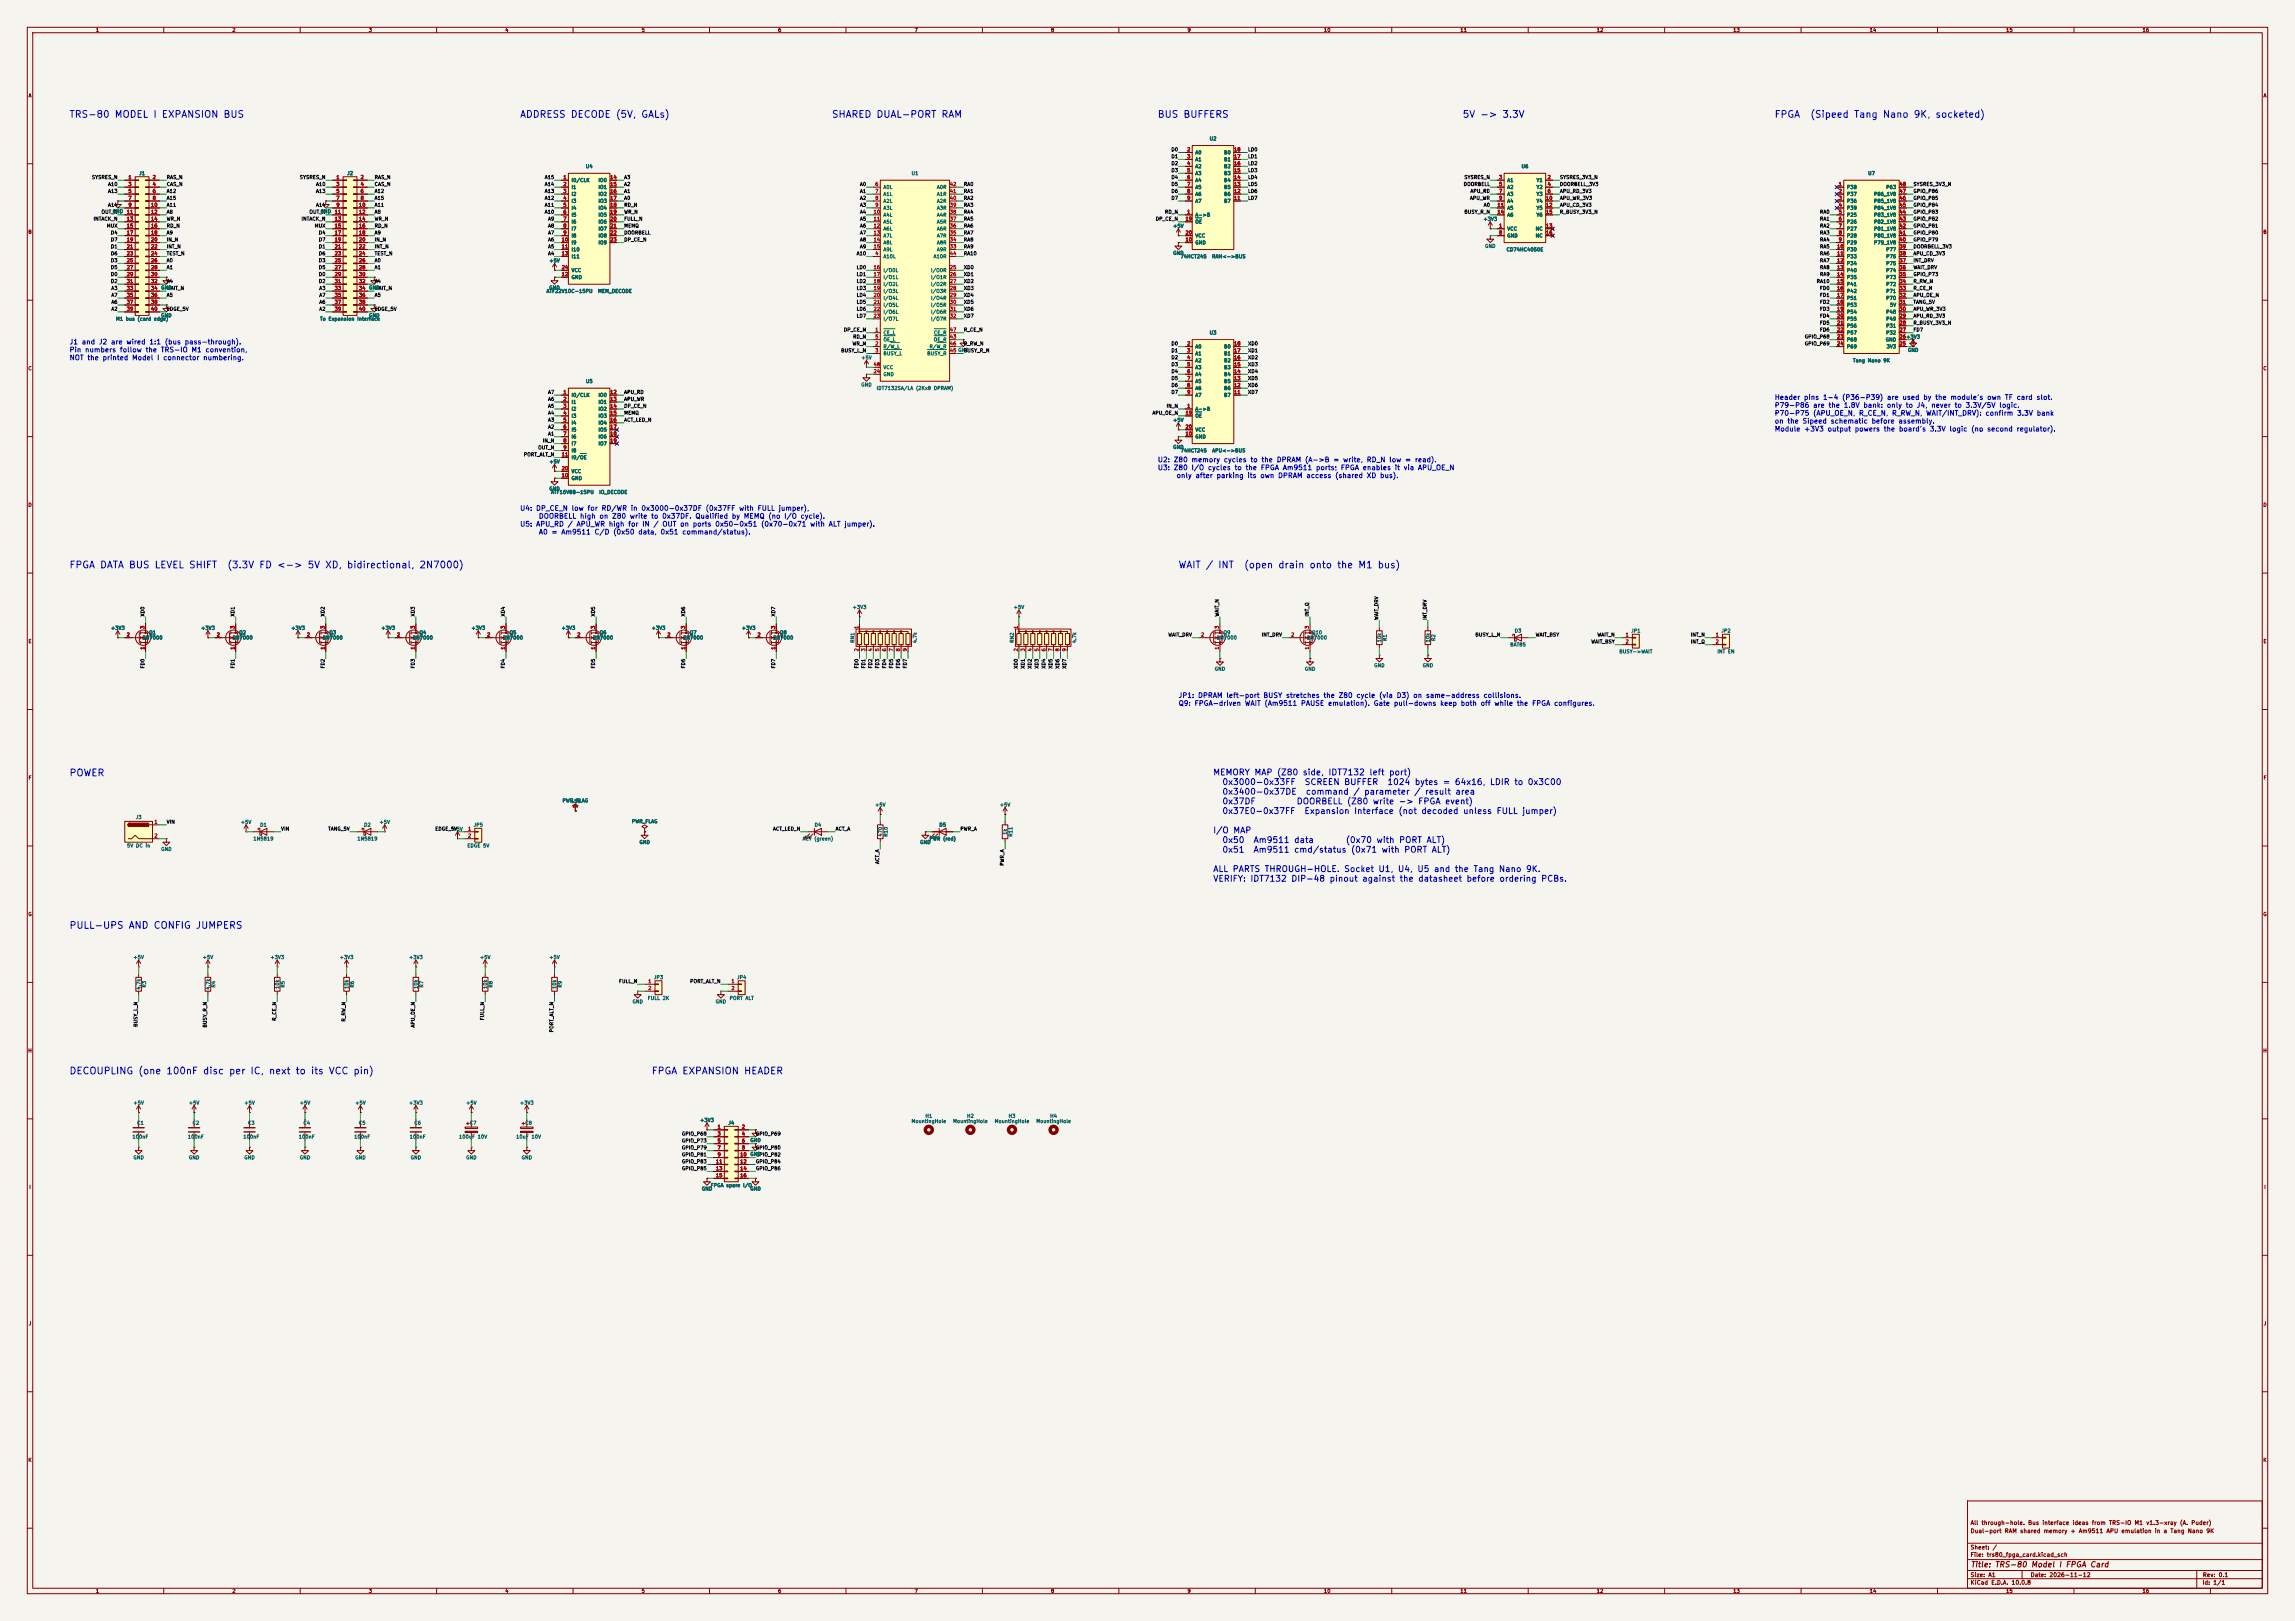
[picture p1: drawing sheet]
<svg xmlns="http://www.w3.org/2000/svg" width="841mm" height="594mm" viewBox="0 0 841 594" stroke-linecap="round" stroke-linejoin="round" font-family="sans-serif">
<defs><g id="words">
<g font-size="2.5" fill="#0000c2">
<text x="25.3" y="43.8">TRS-80 MODEL I EXPANSION BUS</text>
<text x="190.4" y="43.8">ADDRESS DECODE (5V, GALs)</text>
<text x="304.7" y="43.8">SHARED DUAL-PORT RAM</text>
<text x="424" y="43.8">BUS BUFFERS</text>
<text x="535.8" y="43.8">5V -&gt; 3.3V</text>
<text x="650.1" y="43.8">FPGA</text>
<text x="663.2" y="43.8">(Sipeed Tang Nano 9K, socketed)</text>
<text x="25.3" y="208.9">FPGA DATA BUS LEVEL SHIFT</text>
<text x="83.1" y="208.9">(3.3V FD &lt;-&gt; 5V XD, bidirectional, 2N7000)</text>
<text x="431.7" y="208.9">WAIT / INT</text>
<text x="455.7" y="208.9">(open drain onto the M1 bus)</text>
<text x="25.3" y="285.1">POWER</text>
<text x="25.3" y="340.9">PULL-UPS AND CONFIG JUMPERS</text>
<text x="25.3" y="394.3">DECOUPLING (one 100nF disc per IC, next to its VCC pin)</text>
<text x="238.6" y="394.3">FPGA EXPANSION HEADER</text>
</g>
<g font-size="2.2" fill="#0000c2">
<text x="444.4" y="284.7">MEMORY MAP (Z80 side, IDT7132 left port)</text>
<text x="447.7" y="288.2">0x3000-0x33FF</text>
<text x="447.7" y="291.7">0x3400-0x37DE</text>
<text x="477.9" y="288.2">SCREEN BUFFER</text>
<text x="478.3" y="291.7">command / parameter / result area</text>
<text x="508.2" y="288.2">1024 bytes = 64x16, LDIR to 0x3C00</text>
<text x="447.7" y="295.3">0x37DF</text>
<text x="447.7" y="298.8">0x37E0-0x37FF</text>
<text x="475" y="295.3">DOORBELL (Z80 write -&gt; FPGA event)</text>
<text x="477.8" y="298.8">Expansion Interface (not decoded unless FULL jumper)</text>
<text x="444.4" y="305.9">I/O MAP</text>
<text x="447.7" y="309.4">0x50</text>
<text x="459.2" y="309.4">Am9511 data</text>
<text x="493" y="309.4">(0x70 with PORT ALT)</text>
<text x="447.7" y="313">0x51</text>
<text x="459.2" y="313">Am9511 cmd/status (0x71 with PORT ALT)</text>
<text x="444.4" y="320.1">ALL PARTS THROUGH-HOLE. Socket U1, U4, U5 and the Tang Nano 9K.</text>
<text x="444.4" y="323.6">VERIFY: IDT7132 DIP-48 pinout against the datasheet before ordering PCBs.</text>
</g>
<text font-size="2" fill="#840000" x="722" y="574.8">Title: TRS-80 Model I FPGA Card</text>
<g font-size="1.8" fill="#0000c2">
<text x="25.3" y="126.6">J1 and J2 are wired 1:1 (bus pass-through).</text>
<text x="25.3" y="129.5">Pin numbers follow the TRS-IO M1 convention,</text>
<text x="25.3" y="132.4">NOT the printed Model I connector numbering.</text>
<text x="650.2" y="147">Header pins 1-4 (P36-P39) are used by the module's own TF card slot.</text>
<text x="650.2" y="149.8">P79-P86 are the 1.8V bank: only to J4, never to 3.3V/5V logic.</text>
<text x="650.2" y="152.7">P70-P75 (APU_OE_N, R_CE_N, R_RW_N, WAIT/INT_DRV): confirm 3.3V bank</text>
<text x="650.2" y="155.6">on the Sipeed schematic before assembly.</text>
<text x="650.2" y="158.5">Module +3V3 output powers the board's 3.3V logic (no second regulator).</text>
<text x="424.1" y="169.8">U2: Z80 memory cycles to the DPRAM (A-&gt;B = write, RD_N low = read).</text>
<text x="424.1" y="172.7">U3: Z80 I/O cycles to the FPGA Am9511 ports; FPGA enables it via APU_OE_N</text>
<text x="431" y="175.6">only after parking its own DPRAM access (shared XD bus).</text>
<text x="190.4" y="187.6">U4: DP_CE_N low for RD/WR in 0x3000-0x37DF (0x37FF with FULL jumper),</text>
<text x="197.3" y="190.5">DOORBELL high on Z80 write to 0x37DF. Qualified by MEMQ (no I/O cycle).</text>
<text x="190.4" y="193.4">U5: APU_RD / APU_WR high for IN / OUT on ports 0x50-0x51 (0x70-0x71 with ALT jumper).</text>
<text x="197.3" y="196.3">A0 = Am9511 C/D (0x50 data, 0x51 command/status).</text>
<text x="431.7" y="256.2">JP1: DPRAM left-port BUSY stretches the Z80 cycle (via D3) on same-address collisions.</text>
<text x="431.7" y="259.1">Q9: FPGA-driven WAIT (Am9511 PAUSE emulation). Gate pull-downs keep both off while the FPGA configures.</text>
</g>
<g font-size="1.5" fill="#840000">
<text x="721.9" y="562.1">Dual-port RAM shared memory + Am9511 APU emulation in a Tang Nano 9K</text>
<text x="721.9" y="559.1">All through-hole. Bus interface ideas from TRS-IO M1 v1.3-xray (A. Puder)</text>
<text x="721.9" y="568.1">Sheet: /</text>
<text x="721.9" y="570.8">File: trs80_fpga_card.kicad_sch</text>
<text x="721.9" y="581">KiCad E.D.A. 10.0.8</text>
<text x="721.9" y="578.2">Size: A1</text>
<text x="743.9" y="578.2">Date: 2026-11-12</text>
<text x="806.9" y="581">Id: 1/1</text>
<text x="807" y="578.2">Rev: 0.1</text>
</g>
<g font-size="1.3" fill="#840000">
<text x="35" y="12">1</text>
<text x="85" y="12">2</text>
<text x="135" y="12">3</text>
<text x="185" y="12">4</text>
<text x="235" y="12">5</text>
<text x="285" y="12">6</text>
<text x="335" y="12">7</text>
<text x="385" y="12">8</text>
<text x="435" y="12">9</text>
<text x="485" y="12">10</text>
<text x="535" y="12">11</text>
<text x="585" y="12">12</text>
<text x="635" y="12">13</text>
<text x="685" y="12">14</text>
<text x="735" y="12">15</text>
<text x="785" y="12">16</text>
<text x="10.3" y="36">A</text>
<text x="829.3" y="36">A</text>
<text x="10.2" y="86">B</text>
<text x="829.2" y="86">B</text>
<text x="10.2" y="136">C</text>
<text x="829.2" y="136">C</text>
<text x="10.2" y="186">D</text>
<text x="829.2" y="186">D</text>
<text x="10.3" y="236">E</text>
<text x="829.3" y="236">E</text>
<text x="10.3" y="286">F</text>
<text x="829.3" y="286">F</text>
<text x="10.2" y="336">G</text>
<text x="829.2" y="336">G</text>
<text x="10.2" y="386">H</text>
<text x="829.2" y="386">H</text>
<text x="10.6" y="436">I</text>
<text x="829.6" y="436">I</text>
<text x="10.4" y="486">J</text>
<text x="829.4" y="486">J</text>
<text x="10.2" y="536">K</text>
<text x="829.2" y="536">K</text>
<text x="35" y="584">1</text>
<text x="85" y="584">2</text>
<text x="135" y="584">3</text>
<text x="185" y="584">4</text>
<text x="235" y="584">5</text>
<text x="285" y="584">6</text>
<text x="335" y="584">7</text>
<text x="385" y="584">8</text>
<text x="435" y="584">9</text>
<text x="485" y="584">10</text>
<text x="535" y="584">11</text>
<text x="585" y="584">12</text>
<text x="635" y="584">13</text>
<text x="685" y="584">14</text>
<text x="735" y="584">15</text>
<text x="785" y="584">16</text>
</g>
<g font-size="1.3" fill="#006464">
<text x="443.1" y="51.8">U2</text>
<text x="437.9" y="56.8">A0</text>
<text x="437.9" y="59.4">A1</text>
<text x="448.4" y="59.4">B1</text>
<text x="448.4" y="56.8">B0</text>
<text x="50.9" y="64.5">J1</text>
<text x="127.1" y="64.5">J2</text>
<text x="214.5" y="61.9">U4</text>
<text x="333.9" y="64.5">U1</text>
<text x="437.9" y="61.9">A2</text>
<text x="437.9" y="64.5">A3</text>
<text x="448.4" y="64.5">B3</text>
<text x="448.4" y="61.9">B2</text>
<text x="557.4" y="61.9">U6</text>
<text x="684.4" y="64.5">U7</text>
<text x="209.3" y="67">I0/CLK</text>
<text x="209.3" y="69.5">I1</text>
<text x="219.1" y="67">IO0</text>
<text x="219.1" y="69.5">IO1</text>
<text x="323.6" y="69.5">A0L</text>
<text x="343.2" y="69.5">A0R</text>
<text x="437.9" y="67">A4</text>
<text x="437.9" y="69.5">A5</text>
<text x="448.4" y="69.5">B5</text>
<text x="448.4" y="67">B4</text>
<text x="552.2" y="67">A1</text>
<text x="552.2" y="69.5">A2</text>
<text x="562.9" y="67">Y1</text>
<text x="562.9" y="69.5">Y2</text>
<text x="676.6" y="69.5">P38</text>
<text x="691" y="69.5">P63</text>
<text x="209.3" y="72.1">I2</text>
<text x="209.3" y="74.6">I3</text>
<text x="209.3" y="77.2">I4</text>
<text x="219.1" y="72.1">IO2</text>
<text x="219.1" y="74.6">IO3</text>
<text x="219.1" y="77.2">IO4</text>
<text x="323.6" y="72.1">A1L</text>
<text x="323.6" y="74.6">A2L</text>
<text x="323.6" y="77.2">A3L</text>
<text x="343.2" y="77.2">A3R</text>
<text x="343.2" y="74.6">A2R</text>
<text x="343.2" y="72.1">A1R</text>
<text x="437.9" y="72.1">A6</text>
<text x="437.9" y="74.6">A7</text>
<text x="448.4" y="74.6">B7</text>
<text x="448.4" y="72.1">B6</text>
<text x="552.2" y="72.1">A3</text>
<text x="552.2" y="74.6">A4</text>
<text x="552.2" y="77.2">A5</text>
<text x="562.9" y="72.1">Y3</text>
<text x="562.9" y="74.6">Y4</text>
<text x="562.9" y="77.2">Y5</text>
<text x="676.6" y="72.1">P37</text>
<text x="676.6" y="74.6">P36</text>
<text x="676.6" y="77.2">P39</text>
<text x="686.6" y="77.2">P84_1V8</text>
<text x="686.6" y="74.6">P85_1V8</text>
<text x="686.6" y="72.1">P86_1V8</text>
<text x="41.1" y="78.4">GND</text>
<text x="117.3" y="78.4">GND</text>
<text x="209.3" y="79.7">I5</text>
<text x="209.3" y="82.2">I6</text>
<text x="219.1" y="79.7">IO5</text>
<text x="219.1" y="82.2">IO6</text>
<text x="323.6" y="79.7">A4L</text>
<text x="323.6" y="82.2">A5L</text>
<text x="343.2" y="82.2">A5R</text>
<text x="343.2" y="79.7">A4R</text>
<text x="429.7" y="83.8">+5V</text>
<text x="437.9" y="79.7">A-&gt;B</text>
<text x="437.9" y="82.2">OE</text>
<text x="543.4" y="81.2">+3V3</text>
<text x="552.2" y="79.7">A6</text>
<text x="562.9" y="79.7">Y6</text>
<text x="676.6" y="79.7">P25</text>
<text x="676.6" y="82.2">P26</text>
<text x="686.6" y="82.2">P82_1V8</text>
<text x="686.6" y="79.7">P83_1V8</text>
<text x="209.3" y="84.8">I7</text>
<text x="209.3" y="87.3">I8</text>
<text x="209.3" y="89.9">I9</text>
<text x="219.1" y="84.8">IO7</text>
<text x="219.1" y="87.3">IO8</text>
<text x="219.1" y="89.9">IO9</text>
<text x="323.6" y="84.8">A6L</text>
<text x="323.6" y="87.3">A7L</text>
<text x="323.6" y="89.9">A8L</text>
<text x="343.2" y="89.9">A8R</text>
<text x="343.2" y="87.3">A7R</text>
<text x="343.2" y="84.8">A6R</text>
<text x="437.9" y="89.9">GND</text>
<text x="437.9" y="87.3">VCC</text>
<text x="552.2" y="84.8">VCC</text>
<text x="552.2" y="87.3">GND</text>
<text x="562.6" y="84.8">NC</text>
<text x="562.6" y="87.3">NC</text>
<text x="676.6" y="84.8">P27</text>
<text x="676.6" y="87.3">P28</text>
<text x="676.6" y="89.9">P29</text>
<text x="686.6" y="89.9">P79_1V8</text>
<text x="686.6" y="87.3">P80_1V8</text>
<text x="686.6" y="84.8">P81_1V8</text>
<text x="209.3" y="92.4">I10</text>
<text x="209.3" y="94.9">I11</text>
<text x="323.6" y="94.9">A10L</text>
<text x="323.6" y="92.4">A9L</text>
<text x="342" y="94.9">A10R</text>
<text x="343.2" y="92.4">A9R</text>
<text x="429.7" y="93.7">GND</text>
<text x="432.4" y="94.9">74HCT245</text>
<text x="444" y="94.9">RAM&lt;-&gt;BUS</text>
<text x="544" y="91.1">GND</text>
<text x="551.9" y="92.4">CD74HC4050E</text>
<text x="676.6" y="92.4">P30</text>
<text x="676.6" y="94.9">P33</text>
<text x="691" y="94.9">P76</text>
<text x="691" y="92.4">P77</text>
<text x="201.1" y="96.5">+5V</text>
<text x="209.3" y="100">VCC</text>
<text x="323.6" y="100">I/O0L</text>
<text x="341" y="100">I/O0R</text>
<text x="676.6" y="97.5">P34</text>
<text x="676.6" y="100">P40</text>
<text x="691" y="100">P74</text>
<text x="691" y="97.5">P75</text>
<text x="58.9" y="106.4">GND</text>
<text x="135.1" y="106.4">GND</text>
<text x="200.1" y="107.6">ATF22V10C-15PU</text>
<text x="201.1" y="106.4">GND</text>
<text x="209.3" y="102.6">GND</text>
<text x="219" y="107.6">MEM_DECODE</text>
<text x="323.6" y="102.6">I/O1L</text>
<text x="323.6" y="105.1">I/O2L</text>
<text x="323.6" y="107.6">I/O3L</text>
<text x="341" y="102.6">I/O1R</text>
<text x="341" y="105.1">I/O2R</text>
<text x="341" y="107.6">I/O3R</text>
<text x="676.6" y="102.6">P35</text>
<text x="676.6" y="105.1">P41</text>
<text x="676.6" y="107.6">P42</text>
<text x="691" y="107.6">P71</text>
<text x="691" y="105.1">P72</text>
<text x="691" y="102.6">P73</text>
<text x="323.6" y="110.2">I/O4L</text>
<text x="323.6" y="112.7">I/O5L</text>
<text x="341" y="110.2">I/O4R</text>
<text x="341" y="112.7">I/O5R</text>
<text x="676.6" y="110.2">P51</text>
<text x="676.6" y="112.7">P53</text>
<text x="691" y="110.2">P70</text>
<text x="692.4" y="112.7">5V</text>
<text x="42.3" y="117.8">M1 bus (card edge)</text>
<text x="58.9" y="116.5">GND</text>
<text x="117.1" y="117.8">To Expansion Interface</text>
<text x="135.1" y="116.5">GND</text>
<text x="323.6" y="115.3">I/O6L</text>
<text x="323.6" y="117.8">I/O7L</text>
<text x="341" y="115.3">I/O6R</text>
<text x="341" y="117.8">I/O7R</text>
<text x="676.6" y="115.3">P54</text>
<text x="676.6" y="117.8">P55</text>
<text x="691" y="117.8">P49</text>
<text x="691" y="115.3">P48</text>
<text x="323.6" y="122.9">CE_L</text>
<text x="323.6" y="125.4">OE_L</text>
<text x="342" y="125.4">OE_R</text>
<text x="342.1" y="122.9">CE_R</text>
<text x="443.1" y="122.9">U3</text>
<text x="676.6" y="120.3">P56</text>
<text x="676.6" y="122.9">P57</text>
<text x="676.6" y="125.4">P68</text>
<text x="690.8" y="125.4">GND</text>
<text x="691" y="122.9">P32</text>
<text x="691" y="120.3">P31</text>
<text x="323.6" y="128">R/W_L</text>
<text x="323.6" y="130.5">BUSY_L</text>
<text x="339.6" y="130.5">BUSY_R</text>
<text x="340.4" y="128">R/W_R</text>
<text x="437.9" y="128">A0</text>
<text x="437.9" y="130.5">A1</text>
<text x="448.4" y="130.5">B1</text>
<text x="448.4" y="128">B0</text>
<text x="676.6" y="128">P69</text>
<text x="691.2" y="128">3V3</text>
<text x="699" y="129.2">GND</text>
<text x="315.4" y="132">+5V</text>
<text x="323.6" y="135.6">VCC</text>
<text x="437.9" y="133">A2</text>
<text x="437.9" y="135.6">A3</text>
<text x="448.4" y="135.6">B3</text>
<text x="448.4" y="133">B2</text>
<text x="678.9" y="133">Tang Nano 9K</text>
<text x="214.5" y="140.7">U5</text>
<text x="315.4" y="141.9">GND</text>
<text x="321.1" y="143.2">IDT7132SA/LA (2Kx8 DPRAM)</text>
<text x="323.6" y="138.1">GND</text>
<text x="437.9" y="138.1">A4</text>
<text x="437.9" y="140.7">A5</text>
<text x="437.9" y="143.2">A6</text>
<text x="448.4" y="143.2">B6</text>
<text x="448.4" y="140.7">B5</text>
<text x="448.4" y="138.1">B4</text>
<text x="209.3" y="145.7">I0/CLK</text>
<text x="209.3" y="148.3">I1</text>
<text x="219.1" y="145.7">IO0</text>
<text x="219.1" y="148.3">IO1</text>
<text x="437.9" y="145.7">A7</text>
<text x="448.4" y="145.7">B7</text>
<text x="209.3" y="150.8">I2</text>
<text x="209.3" y="153.4">I3</text>
<text x="209.3" y="155.9">I4</text>
<text x="219.1" y="150.8">IO2</text>
<text x="219.1" y="153.4">IO3</text>
<text x="219.1" y="155.9">IO4</text>
<text x="429.7" y="154.9">+5V</text>
<text x="437.9" y="150.8">A-&gt;B</text>
<text x="437.9" y="153.4">OE</text>
<text x="209.3" y="158.4">I5</text>
<text x="209.3" y="161">I6</text>
<text x="219.1" y="158.4">IO5</text>
<text x="219.1" y="161">IO6</text>
<text x="437.9" y="161">GND</text>
<text x="437.9" y="158.4">VCC</text>
<text x="209.3" y="163.5">I7</text>
<text x="209.3" y="166.1">I8</text>
<text x="219.1" y="163.5">IO7</text>
<text x="429.7" y="164.8">GND</text>
<text x="432.5" y="166.1">74HCT245</text>
<text x="444" y="166.1">APU&lt;-&gt;BUS</text>
<text x="201.1" y="170.1">+5V</text>
<text x="209.3" y="168.6">I9/OE</text>
<text x="209.3" y="173.7">VCC</text>
<text x="209.3" y="176.2">GND</text>
<text x="201.1" y="180">GND</text>
<text x="201.8" y="181.3">ATF16V8B-15PU</text>
<text x="219.4" y="181.3">IO_DECODE</text>
<text x="312.3" y="223.5">+3V3</text>
<text x="371.3" y="223.5">+5V</text>
<text x="40.5" y="231.1">+3V3</text>
<text x="54.5" y="232.7">Q1</text>
<text x="73.5" y="231.1">+3V3</text>
<text x="87.5" y="232.7">Q2</text>
<text x="106.6" y="231.1">+3V3</text>
<text x="120.5" y="232.7">Q3</text>
<text x="139.6" y="231.1">+3V3</text>
<text x="153.5" y="232.7">Q4</text>
<text x="172.6" y="231.1">+3V3</text>
<text x="186.6" y="232.7">Q5</text>
<text x="205.6" y="231.1">+3V3</text>
<text x="219.6" y="232.7">Q6</text>
<text x="238.6" y="231.1">+3V3</text>
<text x="252.6" y="232.7">Q7</text>
<text x="271.7" y="231.1">+3V3</text>
<text x="285.6" y="232.7">Q8</text>
<text x="448.2" y="232.7">Q9</text>
<text x="480.6" y="232.7">Q10</text>
<text x="554.9" y="232.1">D3</text>
<text x="597.6" y="232.1">JP1</text>
<text x="630.6" y="232.1">JP2</text>
<text x="52.1" y="234.6">2N7000</text>
<text x="85.1" y="234.6">2N7000</text>
<text x="118.1" y="234.6">2N7000</text>
<text x="151.1" y="234.6">2N7000</text>
<text x="184.1" y="234.6">2N7000</text>
<text x="217.2" y="234.6">2N7000</text>
<text x="250.2" y="234.6">2N7000</text>
<text x="283.2" y="234.6">2N7000</text>
<text x="313.4" y="235.7" transform="rotate(-90 313.4 235.7)">RN1</text>
<text x="336.2" y="235.8" transform="rotate(-90 336.2 235.8)">4.7k</text>
<text x="371.8" y="235.7" transform="rotate(-90 371.8 235.7)">RN2</text>
<text x="394.7" y="235.8" transform="rotate(-90 394.7 235.8)">4.7k</text>
<text x="445.8" y="234.6">2N7000</text>
<text x="478.8" y="234.6">2N7000</text>
<text x="506.4" y="235.5" transform="rotate(-90 506.4 235.5)">10k</text>
<text x="508.5" y="235" transform="rotate(-90 508.5 235)">R1</text>
<text x="524.2" y="235.5" transform="rotate(-90 524.2 235.5)">10k</text>
<text x="526.2" y="235" transform="rotate(-90 526.2 235)">R2</text>
<text x="553.3" y="237.2">BAT85</text>
<text x="593.2" y="239.7">BUSY-&gt;WAIT</text>
<text x="629.2" y="239.7">INT EN</text>
<text x="503.4" y="244.8">GND</text>
<text x="521.2" y="244.8">GND</text>
<text x="445" y="246.1">GND</text>
<text x="478" y="246.1">GND</text>
<text x="206" y="294.3">PWR_FLAG</text>
<text x="208.8" y="294.6">+5V</text>
<text x="320.5" y="295.9">+5V</text>
<text x="366.2" y="295.9">+5V</text>
<text x="49.6" y="300.4">J3</text>
<text x="88.1" y="302.2">+5V</text>
<text x="95.2" y="303.2">D1</text>
<text x="133.3" y="303.2">D2</text>
<text x="138.9" y="302.2">+5V</text>
<text x="165.6" y="304.7">+5V</text>
<text x="173.4" y="303.2">JP5</text>
<text x="231.4" y="302">PWR_FLAG</text>
<text x="298.4" y="303.2">D4</text>
<text x="344.1" y="303.2">D5</text>
<text x="46.4" y="310.8">5V DC in</text>
<text x="92.7" y="308.3">1N5819</text>
<text x="130.8" y="308.3">1N5819</text>
<text x="171.1" y="310.8">EDGE 5V</text>
<text x="234.2" y="309.6">GND</text>
<text x="294" y="308.3">ACT (green)</text>
<text x="323.5" y="306.7" transform="rotate(-90 323.5 306.7)">470</text>
<text x="325.6" y="306.8" transform="rotate(-90 325.6 306.8)">R10</text>
<text x="337" y="309.6">GND</text>
<text x="340.5" y="308.3">PWR (red)</text>
<text x="369.3" y="306" transform="rotate(-90 369.3 306)">1k</text>
<text x="371.3" y="306.8" transform="rotate(-90 371.3 306.8)">R11</text>
<text x="58.9" y="312.1">GND</text>
<text x="48.7" y="351.7">+5V</text>
<text x="74.1" y="351.7">+5V</text>
<text x="98.9" y="351.7">+3V3</text>
<text x="124.3" y="351.7">+3V3</text>
<text x="149.7" y="351.7">+3V3</text>
<text x="175.7" y="351.7">+5V</text>
<text x="201.1" y="351.7">+5V</text>
<text x="239.4" y="359.1">JP3</text>
<text x="269.9" y="359.1">JP4</text>
<text x="51.8" y="362.8" transform="rotate(-90 51.8 362.8)">4.7k</text>
<text x="53.8" y="362" transform="rotate(-90 53.8 362)">R3</text>
<text x="77.2" y="362.8" transform="rotate(-90 77.2 362.8)">4.7k</text>
<text x="79.2" y="362" transform="rotate(-90 79.2 362)">R4</text>
<text x="102.6" y="362.5" transform="rotate(-90 102.6 362.5)">10k</text>
<text x="104.6" y="362" transform="rotate(-90 104.6 362)">R5</text>
<text x="128" y="362.5" transform="rotate(-90 128 362.5)">10k</text>
<text x="130" y="362" transform="rotate(-90 130 362)">R6</text>
<text x="153.4" y="362.5" transform="rotate(-90 153.4 362.5)">10k</text>
<text x="155.4" y="362" transform="rotate(-90 155.4 362)">R7</text>
<text x="178.8" y="362.5" transform="rotate(-90 178.8 362.5)">10k</text>
<text x="180.8" y="362" transform="rotate(-90 180.8 362)">R8</text>
<text x="204.2" y="362.5" transform="rotate(-90 204.2 362.5)">10k</text>
<text x="206.2" y="362" transform="rotate(-90 206.2 362)">R9</text>
<text x="231.6" y="368">GND</text>
<text x="237.2" y="366.7">FULL 2K</text>
<text x="262.1" y="368">GND</text>
<text x="267.2" y="366.7">PORT ALT</text>
<text x="48.7" y="405.1">+5V</text>
<text x="69.1" y="405.1">+5V</text>
<text x="89.4" y="405.1">+5V</text>
<text x="109.7" y="405.1">+5V</text>
<text x="130" y="405.1">+5V</text>
<text x="149.7" y="405.1">+3V3</text>
<text x="170.7" y="405.1">+5V</text>
<text x="190.4" y="405.1">+3V3</text>
<text x="50.1" y="412.4">C1</text>
<text x="70.4" y="412.4">C2</text>
<text x="90.7" y="412.4">C3</text>
<text x="111" y="412.4">C4</text>
<text x="131.3" y="412.4">C5</text>
<text x="151.7" y="412.4">C6</text>
<text x="172" y="412.4">C7</text>
<text x="192.3" y="412.4">C8</text>
<text x="256.4" y="411.4">+3V3</text>
<text x="266.8" y="412.4">J4</text>
<text x="333.9" y="411.8">MountingHole</text>
<text x="339" y="409.9">H1</text>
<text x="349.1" y="411.8">MountingHole</text>
<text x="354.2" y="409.9">H2</text>
<text x="364.3" y="411.8">MountingHole</text>
<text x="369.4" y="409.9">H3</text>
<text x="379.6" y="411.8">MountingHole</text>
<text x="384.7" y="409.9">H4</text>
<text x="48.4" y="417.5">100nF</text>
<text x="68.7" y="417.5">100nF</text>
<text x="89" y="417.5">100nF</text>
<text x="109.3" y="417.5">100nF</text>
<text x="129.7" y="417.5">100nF</text>
<text x="150" y="417.5">100nF</text>
<text x="168.1" y="417.5">100uF 10V</text>
<text x="189" y="417.5">10uF 10V</text>
<text x="274.8" y="418.8">GND</text>
<text x="48.7" y="425.1">GND</text>
<text x="69.1" y="425.1">GND</text>
<text x="89.4" y="425.1">GND</text>
<text x="109.7" y="425.1">GND</text>
<text x="130" y="425.1">GND</text>
<text x="150.3" y="425.1">GND</text>
<text x="170.7" y="425.1">GND</text>
<text x="191" y="425.1">GND</text>
<text x="274.8" y="423.9">GND</text>
<text x="257" y="436.6">GND</text>
<text x="260.3" y="435.3">FPGA spare I/O</text>
<text x="274.8" y="436.6">GND</text>
</g>
<g font-size="1.3" fill="#0f0f0f">
<text x="429.1" y="55.8">D0</text>
<text x="429.1" y="58.3">D1</text>
<text x="457.2" y="55.8">LD0</text>
<text x="457.2" y="58.3">LD1</text>
<text x="33.5" y="65.9">SYSRES_N</text>
<text x="60.9" y="65.9">RAS_N</text>
<text x="109.7" y="65.9">SYSRES_N</text>
<text x="137.1" y="65.9">RAS_N</text>
<text x="199.5" y="65.9">A15</text>
<text x="228.6" y="65.9">A3</text>
<text x="429.1" y="63.4">D3</text>
<text x="429.1" y="65.9">D4</text>
<text x="429.1" y="60.8">D2</text>
<text x="457.2" y="60.8">LD2</text>
<text x="457.2" y="63.4">LD3</text>
<text x="457.2" y="65.9">LD4</text>
<text x="536.4" y="65.9">SYSRES_N</text>
<text x="571.5" y="65.9">SYSRES_3V3_N</text>
<text x="39.4" y="68.5">A10</text>
<text x="39.4" y="71">A13</text>
<text x="60.9" y="68.5">CAS_N</text>
<text x="60.9" y="71">A12</text>
<text x="115.6" y="68.5">A10</text>
<text x="115.6" y="71">A13</text>
<text x="137.1" y="68.5">CAS_N</text>
<text x="137.1" y="71">A12</text>
<text x="199.5" y="68.5">A14</text>
<text x="199.5" y="71">A13</text>
<text x="228.6" y="68.5">A2</text>
<text x="228.6" y="71">A1</text>
<text x="315" y="68.5">A0</text>
<text x="315" y="71">A1</text>
<text x="353" y="68.5">RA0</text>
<text x="353" y="71">RA1</text>
<text x="429.1" y="68.5">D5</text>
<text x="429.1" y="71">D6</text>
<text x="457.2" y="68.5">LD5</text>
<text x="457.2" y="71">LD6</text>
<text x="536.2" y="68.5">DOORBELL</text>
<text x="538.7" y="71">APU_RD</text>
<text x="571.5" y="71">APU_RD_3V3</text>
<text x="571.5" y="68.5">DOORBELL_3V3</text>
<text x="701" y="68.5">SYSRES_3V3_N</text>
<text x="701" y="71">GPIO_P86</text>
<text x="39.4" y="76.1">A14</text>
<text x="60.9" y="73.5">A15</text>
<text x="60.9" y="76.1">A11</text>
<text x="115.6" y="76.1">A14</text>
<text x="137.1" y="73.5">A15</text>
<text x="137.1" y="76.1">A11</text>
<text x="199.5" y="73.5">A12</text>
<text x="199.5" y="76.1">A11</text>
<text x="228.6" y="73.5">A0</text>
<text x="228.6" y="76.1">RD_N</text>
<text x="315" y="73.5">A2</text>
<text x="315" y="76.1">A3</text>
<text x="353" y="73.5">RA2</text>
<text x="353" y="76.1">RA3</text>
<text x="429.1" y="73.5">D7</text>
<text x="457.2" y="73.5">LD7</text>
<text x="538.5" y="73.5">APU_WR</text>
<text x="543.6" y="76.1">A0</text>
<text x="571.5" y="76.1">APU_CD_3V3</text>
<text x="571.5" y="73.5">APU_WR_3V3</text>
<text x="701" y="73.5">GPIO_P85</text>
<text x="701" y="76.1">GPIO_P84</text>
<text x="34.1" y="81.2">INTACK_N</text>
<text x="37" y="78.6">OUT_N</text>
<text x="39" y="83.7">MUX</text>
<text x="60.9" y="78.6">A8</text>
<text x="60.9" y="81.2">WR_N</text>
<text x="60.9" y="83.7">RD_N</text>
<text x="110.3" y="81.2">INTACK_N</text>
<text x="113.2" y="78.6">OUT_N</text>
<text x="115.2" y="83.7">MUX</text>
<text x="137.1" y="78.6">A8</text>
<text x="137.1" y="81.2">WR_N</text>
<text x="137.1" y="83.7">RD_N</text>
<text x="199.5" y="78.6">A10</text>
<text x="200.7" y="81.2">A9</text>
<text x="200.7" y="83.7">A8</text>
<text x="228.6" y="78.6">WR_N</text>
<text x="228.6" y="81.2">FULL_N</text>
<text x="228.6" y="83.7">MEMQ</text>
<text x="315" y="81.2">A5</text>
<text x="315" y="83.7">A6</text>
<text x="315" y="78.6">A4</text>
<text x="353" y="78.6">RA4</text>
<text x="353" y="81.2">RA5</text>
<text x="353" y="83.7">RA6</text>
<text x="423.3" y="81.2">DP_CE_N</text>
<text x="426.7" y="78.6">RD_N</text>
<text x="536.4" y="78.6">BUSY_R_N</text>
<text x="571.5" y="78.6">R_BUSY_3V3_N</text>
<text x="666.8" y="78.6">RA0</text>
<text x="666.8" y="81.2">RA1</text>
<text x="666.8" y="83.7">RA2</text>
<text x="701" y="78.6">GPIO_P83</text>
<text x="701" y="81.2">GPIO_P82</text>
<text x="701" y="83.7">GPIO_P81</text>
<text x="40.5" y="86.2">D4</text>
<text x="40.5" y="88.8">D7</text>
<text x="60.9" y="86.2">A9</text>
<text x="60.9" y="88.8">IN_N</text>
<text x="116.7" y="86.2">D4</text>
<text x="116.7" y="88.8">D7</text>
<text x="137.1" y="86.2">A9</text>
<text x="137.1" y="88.8">IN_N</text>
<text x="200.7" y="86.2">A7</text>
<text x="200.7" y="88.8">A6</text>
<text x="228.6" y="86.2">DOORBELL</text>
<text x="228.6" y="88.8">DP_CE_N</text>
<text x="315" y="86.2">A7</text>
<text x="315" y="88.8">A8</text>
<text x="353" y="86.2">RA7</text>
<text x="353" y="88.8">RA8</text>
<text x="666.8" y="86.2">RA3</text>
<text x="666.8" y="88.8">RA4</text>
<text x="701" y="86.2">GPIO_P80</text>
<text x="701" y="88.8">GPIO_P79</text>
<text x="40.5" y="91.3">D1</text>
<text x="40.5" y="93.9">D6</text>
<text x="60.9" y="93.9">TEST_N</text>
<text x="60.9" y="91.3">INT_N</text>
<text x="116.7" y="91.3">D1</text>
<text x="116.7" y="93.9">D6</text>
<text x="137.1" y="91.3">INT_N</text>
<text x="137.1" y="93.9">TEST_N</text>
<text x="200.7" y="91.3">A5</text>
<text x="200.7" y="93.9">A4</text>
<text x="313.8" y="93.9">A10</text>
<text x="315" y="91.3">A9</text>
<text x="353" y="91.3">RA9</text>
<text x="353" y="93.9">RA10</text>
<text x="666.8" y="91.3">RA5</text>
<text x="666.8" y="93.9">RA6</text>
<text x="701" y="91.3">DOORBELL_3V3</text>
<text x="701" y="93.9">APU_CD_3V3</text>
<text x="40.5" y="101.5">D0</text>
<text x="40.5" y="96.4">D3</text>
<text x="40.5" y="98.9">D5</text>
<text x="60.9" y="96.4">A0</text>
<text x="60.9" y="98.9">A1</text>
<text x="116.7" y="96.4">D3</text>
<text x="116.7" y="98.9">D5</text>
<text x="116.7" y="101.5">D0</text>
<text x="137.1" y="96.4">A0</text>
<text x="137.1" y="98.9">A1</text>
<text x="313.8" y="98.9">LD0</text>
<text x="313.8" y="101.5">LD1</text>
<text x="353" y="98.9">XD0</text>
<text x="353" y="101.5">XD1</text>
<text x="666.8" y="96.4">RA7</text>
<text x="666.8" y="98.9">RA8</text>
<text x="666.8" y="101.5">RA9</text>
<text x="701" y="96.4">INT_DRV</text>
<text x="701" y="98.9">WAIT_DRV</text>
<text x="701" y="101.5">GPIO_P73</text>
<text x="40.5" y="104">D2</text>
<text x="40.7" y="106.6">A3</text>
<text x="60.9" y="104">A4</text>
<text x="60.9" y="106.6">WAIT_N</text>
<text x="116.7" y="104">D2</text>
<text x="116.9" y="106.6">A3</text>
<text x="137.1" y="104">A4</text>
<text x="137.1" y="106.6">WAIT_N</text>
<text x="313.8" y="104">LD2</text>
<text x="313.8" y="106.6">LD3</text>
<text x="353" y="104">XD2</text>
<text x="353" y="106.6">XD3</text>
<text x="665.6" y="104">RA10</text>
<text x="666.8" y="106.6">FD0</text>
<text x="701" y="104">R_RW_N</text>
<text x="701" y="106.6">R_CE_N</text>
<text x="40.7" y="109.1">A7</text>
<text x="40.7" y="111.6">A6</text>
<text x="60.9" y="109.1">A5</text>
<text x="116.9" y="109.1">A7</text>
<text x="116.9" y="111.6">A6</text>
<text x="137.1" y="109.1">A5</text>
<text x="313.8" y="109.1">LD4</text>
<text x="313.8" y="111.6">LD5</text>
<text x="353" y="109.1">XD4</text>
<text x="353" y="111.6">XD5</text>
<text x="666.8" y="109.1">FD1</text>
<text x="666.8" y="111.6">FD2</text>
<text x="701" y="109.1">APU_OE_N</text>
<text x="701" y="111.6">TANG_5V</text>
<text x="40.7" y="114.2">A2</text>
<text x="60.9" y="114.2">EDGE_5V</text>
<text x="116.9" y="114.2">A2</text>
<text x="137.1" y="114.2">EDGE_5V</text>
<text x="313.8" y="114.2">LD6</text>
<text x="313.8" y="116.7">LD7</text>
<text x="353" y="114.2">XD6</text>
<text x="353" y="116.7">XD7</text>
<text x="666.8" y="114.2">FD3</text>
<text x="666.8" y="116.7">FD4</text>
<text x="666.8" y="119.3">FD5</text>
<text x="701" y="114.2">APU_WR_3V3</text>
<text x="701" y="116.7">APU_RD_3V3</text>
<text x="701" y="119.3">R_BUSY_3V3_N</text>
<text x="309" y="121.8">DP_CE_N</text>
<text x="312.4" y="124.3">RD_N</text>
<text x="353" y="121.8">R_CE_N</text>
<text x="661.2" y="124.3">GPIO_P68</text>
<text x="666.8" y="121.8">FD6</text>
<text x="701" y="121.8">FD7</text>
<text x="308.1" y="129.4">BUSY_L_N</text>
<text x="312.3" y="126.9">WR_N</text>
<text x="353" y="126.9">R_RW_N</text>
<text x="353" y="129.4">BUSY_R_N</text>
<text x="429.1" y="126.9">D0</text>
<text x="429.1" y="129.4">D1</text>
<text x="429.1" y="132">D2</text>
<text x="457.2" y="126.9">XD0</text>
<text x="457.2" y="129.4">XD1</text>
<text x="457.2" y="132">XD2</text>
<text x="661.2" y="126.9">GPIO_P69</text>
<text x="429.1" y="137">D4</text>
<text x="429.1" y="134.5">D3</text>
<text x="457.2" y="134.5">XD3</text>
<text x="457.2" y="137">XD4</text>
<text x="429.1" y="139.6">D5</text>
<text x="429.1" y="142.1">D6</text>
<text x="457.2" y="139.6">XD5</text>
<text x="457.2" y="142.1">XD6</text>
<text x="200.7" y="144.7">A7</text>
<text x="200.7" y="149.7">A5</text>
<text x="200.7" y="147.2">A6</text>
<text x="228.6" y="144.7">APU_RD</text>
<text x="228.6" y="147.2">APU_WR</text>
<text x="228.6" y="149.7">DP_CE_N</text>
<text x="427.3" y="149.7">IN_N</text>
<text x="429.1" y="144.7">D7</text>
<text x="457.2" y="144.7">XD7</text>
<text x="200.7" y="152.3">A4</text>
<text x="200.7" y="154.8">A3</text>
<text x="228.6" y="152.3">MEMQ</text>
<text x="228.6" y="154.8">ACT_LED_N</text>
<text x="422.1" y="152.3">APU_OE_N</text>
<text x="200.7" y="157.4">A2</text>
<text x="200.7" y="159.9">A1</text>
<text x="191.8" y="167.5">PORT_ALT_N</text>
<text x="197" y="165">OUT_N</text>
<text x="198.7" y="162.4">IN_N</text>
<text x="53.2" y="226.1" transform="rotate(-90 53.2 226.1)">XD0</text>
<text x="86.2" y="226.1" transform="rotate(-90 86.2 226.1)">XD1</text>
<text x="119.3" y="226.1" transform="rotate(-90 119.3 226.1)">XD2</text>
<text x="152.3" y="226.1" transform="rotate(-90 152.3 226.1)">XD3</text>
<text x="185.3" y="226.1" transform="rotate(-90 185.3 226.1)">XD4</text>
<text x="218.3" y="226.1" transform="rotate(-90 218.3 226.1)">XD5</text>
<text x="251.3" y="226.1" transform="rotate(-90 251.3 226.1)">XD6</text>
<text x="284.4" y="226.1" transform="rotate(-90 284.4 226.1)">XD7</text>
<text x="446.9" y="226.1" transform="rotate(-90 446.9 226.1)">WAIT_N</text>
<text x="479.9" y="226.1" transform="rotate(-90 479.9 226.1)">INT_Q</text>
<text x="505.3" y="227.4" transform="rotate(-90 505.3 227.4)">WAIT_DRV</text>
<text x="523.1" y="227.4" transform="rotate(-90 523.1 227.4)">INT_DRV</text>
<text x="427.9" y="233.6">WAIT_DRV</text>
<text x="462.2" y="233.6">INT_DRV</text>
<text x="540.5" y="233.6">BUSY_L_N</text>
<text x="562.6" y="233.6">WAIT_BSY</text>
<text x="585.2" y="233.6">WAIT_N</text>
<text x="619.4" y="233.6">INT_N</text>
<text x="582.9" y="236.1">WAIT_BSY</text>
<text x="619.4" y="236.1">INT_Q</text>
<text x="53.2" y="245.1" transform="rotate(-90 53.2 245.1)">FD0</text>
<text x="86.2" y="245.1" transform="rotate(-90 86.2 245.1)">FD1</text>
<text x="119.3" y="245.1" transform="rotate(-90 119.3 245.1)">FD2</text>
<text x="152.3" y="245.1" transform="rotate(-90 152.3 245.1)">FD3</text>
<text x="185.3" y="245.1" transform="rotate(-90 185.3 245.1)">FD4</text>
<text x="218.3" y="245.1" transform="rotate(-90 218.3 245.1)">FD5</text>
<text x="251.3" y="245.1" transform="rotate(-90 251.3 245.1)">FD6</text>
<text x="284.4" y="245.1" transform="rotate(-90 284.4 245.1)">FD7</text>
<text x="314.8" y="245.1" transform="rotate(-90 314.8 245.1)">FD0</text>
<text x="317.4" y="245.1" transform="rotate(-90 317.4 245.1)">FD1</text>
<text x="319.9" y="245.1" transform="rotate(-90 319.9 245.1)">FD2</text>
<text x="322.5" y="245.1" transform="rotate(-90 322.5 245.1)">FD3</text>
<text x="325" y="245.1" transform="rotate(-90 325 245.1)">FD4</text>
<text x="327.5" y="245.1" transform="rotate(-90 327.5 245.1)">FD5</text>
<text x="330.1" y="245.1" transform="rotate(-90 330.1 245.1)">FD6</text>
<text x="332.6" y="245.1" transform="rotate(-90 332.6 245.1)">FD7</text>
<text x="373.3" y="245.2" transform="rotate(-90 373.3 245.2)">XD0</text>
<text x="375.8" y="245.2" transform="rotate(-90 375.8 245.2)">XD1</text>
<text x="378.3" y="245.2" transform="rotate(-90 378.3 245.2)">XD2</text>
<text x="380.9" y="245.2" transform="rotate(-90 380.9 245.2)">XD3</text>
<text x="383.4" y="245.2" transform="rotate(-90 383.4 245.2)">XD4</text>
<text x="386" y="245.2" transform="rotate(-90 386 245.2)">XD5</text>
<text x="388.5" y="245.2" transform="rotate(-90 388.5 245.2)">XD6</text>
<text x="391" y="245.2" transform="rotate(-90 391 245.2)">XD7</text>
<text x="60.9" y="302.1">VIN</text>
<text x="102.8" y="304.7">VIN</text>
<text x="120.1" y="304.7">TANG_5V</text>
<text x="159.3" y="304.7">EDGE_5V</text>
<text x="283.1" y="304.7">ACT_LED_N</text>
<text x="306" y="304.7">ACT_A</text>
<text x="351.8" y="304.7">PWR_A</text>
<text x="322.5" y="316.8" transform="rotate(-90 322.5 316.8)">ACT_A</text>
<text x="368.2" y="317.4" transform="rotate(-90 368.2 317.4)">PWR_A</text>
<text x="226.7" y="360.6">FULL_N</text>
<text x="252.7" y="360.6">PORT_ALT_N</text>
<text x="50.7" y="376.4" transform="rotate(-90 50.7 376.4)">BUSY_L_N</text>
<text x="76.1" y="376.7" transform="rotate(-90 76.1 376.7)">BUSY_R_N</text>
<text x="101.5" y="374.2" transform="rotate(-90 101.5 374.2)">R_CE_N</text>
<text x="126.9" y="374.5" transform="rotate(-90 126.9 374.5)">R_RW_N</text>
<text x="152.3" y="376.7" transform="rotate(-90 152.3 376.7)">APU_OE_N</text>
<text x="177.7" y="374" transform="rotate(-90 177.7 374)">FULL_N</text>
<text x="203.1" y="378.4" transform="rotate(-90 203.1 378.4)">PORT_ALT_N</text>
<text x="249.7" y="416.4">GPIO_P68</text>
<text x="249.7" y="419">GPIO_P73</text>
<text x="276.8" y="416.4">GPIO_P69</text>
<text x="249.7" y="421.5">GPIO_P79</text>
<text x="249.7" y="424.1">GPIO_P81</text>
<text x="276.8" y="421.5">GPIO_P80</text>
<text x="276.8" y="424.1">GPIO_P82</text>
<text x="249.7" y="426.6">GPIO_P83</text>
<text x="249.7" y="429.1">GPIO_P85</text>
<text x="276.8" y="429.1">GPIO_P86</text>
<text x="276.8" y="426.6">GPIO_P84</text>
</g>
<g font-size="1.3" fill="#a90000">
<text x="434.9" y="55.7">2</text>
<text x="434.9" y="58.3">3</text>
<text x="452.1" y="58.3">17</text>
<text x="452.1" y="55.7">18</text>
<text x="46.9" y="65.9">1</text>
<text x="55.8" y="65.9">2</text>
<text x="123.1" y="65.9">1</text>
<text x="132" y="65.9">2</text>
<text x="206.3" y="65.9">1</text>
<text x="223.5" y="65.9">14</text>
<text x="434.9" y="60.8">4</text>
<text x="434.9" y="63.4">5</text>
<text x="434.9" y="65.9">6</text>
<text x="452.1" y="65.9">14</text>
<text x="452.1" y="63.4">15</text>
<text x="452.1" y="60.8">16</text>
<text x="549.2" y="65.9">3</text>
<text x="567" y="65.9">2</text>
<text x="46.9" y="68.4">3</text>
<text x="46.9" y="71">5</text>
<text x="55.8" y="68.4">4</text>
<text x="55.8" y="71">6</text>
<text x="123.1" y="68.4">3</text>
<text x="123.1" y="71">5</text>
<text x="132" y="68.4">4</text>
<text x="132" y="71">6</text>
<text x="206.3" y="68.4">2</text>
<text x="206.3" y="71">3</text>
<text x="223.5" y="68.4">15</text>
<text x="223.5" y="71">16</text>
<text x="320.6" y="68.4">6</text>
<text x="320.6" y="71">7</text>
<text x="347.9" y="71">41</text>
<text x="347.9" y="68.4">42</text>
<text x="434.9" y="68.4">7</text>
<text x="434.9" y="71">8</text>
<text x="452.1" y="71">12</text>
<text x="452.1" y="68.4">13</text>
<text x="549.2" y="68.4">5</text>
<text x="549.2" y="71">7</text>
<text x="567" y="68.4">4</text>
<text x="567" y="71">6</text>
<text x="673.6" y="68.4">1</text>
<text x="673.6" y="71">2</text>
<text x="695.9" y="71">47</text>
<text x="695.9" y="68.4">48</text>
<text x="46.9" y="73.5">7</text>
<text x="46.9" y="76.1">9</text>
<text x="55.2" y="76.1">10</text>
<text x="55.8" y="73.5">8</text>
<text x="123.1" y="73.5">7</text>
<text x="123.1" y="76.1">9</text>
<text x="131.4" y="76.1">10</text>
<text x="132" y="73.5">8</text>
<text x="206.3" y="73.5">4</text>
<text x="206.3" y="76.1">5</text>
<text x="223.5" y="73.5">17</text>
<text x="223.5" y="76.1">18</text>
<text x="320.6" y="73.5">8</text>
<text x="320.6" y="76.1">9</text>
<text x="347.9" y="76.1">39</text>
<text x="347.9" y="73.5">40</text>
<text x="434.9" y="73.5">9</text>
<text x="452.1" y="73.5">11</text>
<text x="548.6" y="76.1">11</text>
<text x="549.2" y="73.5">9</text>
<text x="566.4" y="73.5">10</text>
<text x="566.4" y="76.1">12</text>
<text x="673.6" y="73.5">3</text>
<text x="673.6" y="76.1">4</text>
<text x="695.9" y="76.1">45</text>
<text x="695.9" y="73.5">46</text>
<text x="46.3" y="78.6">11</text>
<text x="46.3" y="81.1">13</text>
<text x="46.3" y="83.7">15</text>
<text x="55.2" y="78.6">12</text>
<text x="55.2" y="81.1">14</text>
<text x="55.2" y="83.7">16</text>
<text x="122.5" y="78.6">11</text>
<text x="122.5" y="81.1">13</text>
<text x="122.5" y="83.7">15</text>
<text x="131.4" y="78.6">12</text>
<text x="131.4" y="81.1">14</text>
<text x="131.4" y="83.7">16</text>
<text x="206.3" y="78.6">6</text>
<text x="206.3" y="81.1">7</text>
<text x="206.3" y="83.7">8</text>
<text x="223.5" y="78.6">19</text>
<text x="223.5" y="81.1">20</text>
<text x="223.5" y="83.7">21</text>
<text x="320" y="78.6">10</text>
<text x="320" y="81.1">11</text>
<text x="320" y="83.7">12</text>
<text x="347.9" y="83.7">36</text>
<text x="347.9" y="81.1">37</text>
<text x="347.9" y="78.6">38</text>
<text x="434.3" y="81.1">19</text>
<text x="434.9" y="78.6">1</text>
<text x="548.6" y="78.6">14</text>
<text x="549.2" y="83.7">1</text>
<text x="566.4" y="83.7">13</text>
<text x="566.4" y="78.6">15</text>
<text x="673.6" y="78.6">5</text>
<text x="673.6" y="81.1">6</text>
<text x="673.6" y="83.7">7</text>
<text x="695.9" y="83.7">42</text>
<text x="695.9" y="81.1">43</text>
<text x="695.9" y="78.6">44</text>
<text x="46.3" y="86.2">17</text>
<text x="46.3" y="88.8">19</text>
<text x="55.2" y="86.2">18</text>
<text x="55.2" y="88.8">20</text>
<text x="122.5" y="86.2">17</text>
<text x="122.5" y="88.8">19</text>
<text x="131.4" y="86.2">18</text>
<text x="131.4" y="88.8">20</text>
<text x="205.7" y="88.8">10</text>
<text x="206.3" y="86.2">9</text>
<text x="223.5" y="86.2">22</text>
<text x="223.5" y="88.8">23</text>
<text x="320" y="86.2">13</text>
<text x="320" y="88.8">14</text>
<text x="347.9" y="88.8">34</text>
<text x="347.9" y="86.2">35</text>
<text x="434.3" y="88.8">10</text>
<text x="434.3" y="86.2">20</text>
<text x="549.2" y="86.2">8</text>
<text x="566.4" y="86.2">16</text>
<text x="673.6" y="86.2">8</text>
<text x="673.6" y="88.8">9</text>
<text x="695.9" y="88.8">40</text>
<text x="695.9" y="86.2">41</text>
<text x="46.3" y="91.3">21</text>
<text x="46.3" y="93.8">23</text>
<text x="55.2" y="91.3">22</text>
<text x="55.2" y="93.8">24</text>
<text x="122.5" y="91.3">21</text>
<text x="122.5" y="93.8">23</text>
<text x="131.4" y="91.3">22</text>
<text x="131.4" y="93.8">24</text>
<text x="205.7" y="91.3">11</text>
<text x="205.7" y="93.8">13</text>
<text x="320" y="91.3">15</text>
<text x="320.6" y="93.8">4</text>
<text x="347.9" y="91.3">33</text>
<text x="347.9" y="93.8">44</text>
<text x="673" y="91.3">10</text>
<text x="673" y="93.8">11</text>
<text x="695.9" y="93.8">38</text>
<text x="695.9" y="91.3">39</text>
<text x="46.3" y="96.4">25</text>
<text x="46.3" y="98.9">27</text>
<text x="46.3" y="101.5">29</text>
<text x="55.2" y="96.4">26</text>
<text x="55.2" y="98.9">28</text>
<text x="55.2" y="101.5">30</text>
<text x="122.5" y="96.4">25</text>
<text x="122.5" y="98.9">27</text>
<text x="122.5" y="101.5">29</text>
<text x="131.4" y="96.4">26</text>
<text x="131.4" y="98.9">28</text>
<text x="131.4" y="101.5">30</text>
<text x="205.7" y="101.5">12</text>
<text x="205.7" y="98.9">24</text>
<text x="320" y="98.9">16</text>
<text x="320" y="101.5">17</text>
<text x="347.9" y="98.9">25</text>
<text x="347.9" y="101.5">26</text>
<text x="673" y="96.4">12</text>
<text x="673" y="98.9">13</text>
<text x="673" y="101.5">14</text>
<text x="695.9" y="101.5">35</text>
<text x="695.9" y="98.9">36</text>
<text x="695.9" y="96.4">37</text>
<text x="46.3" y="104">31</text>
<text x="46.3" y="106.5">33</text>
<text x="55.2" y="104">32</text>
<text x="55.2" y="106.5">34</text>
<text x="122.5" y="104">31</text>
<text x="122.5" y="106.5">33</text>
<text x="131.4" y="104">32</text>
<text x="131.4" y="106.5">34</text>
<text x="320" y="104">18</text>
<text x="320" y="106.5">19</text>
<text x="347.9" y="104">27</text>
<text x="347.9" y="106.5">28</text>
<text x="673" y="104">15</text>
<text x="673" y="106.5">16</text>
<text x="695.9" y="106.5">33</text>
<text x="695.9" y="104">34</text>
<text x="46.3" y="109.1">35</text>
<text x="46.3" y="111.6">37</text>
<text x="55.2" y="109.1">36</text>
<text x="55.2" y="111.6">38</text>
<text x="122.5" y="109.1">35</text>
<text x="122.5" y="111.6">37</text>
<text x="131.4" y="109.1">36</text>
<text x="131.4" y="111.6">38</text>
<text x="320" y="109.1">20</text>
<text x="320" y="111.6">21</text>
<text x="347.9" y="109.1">29</text>
<text x="347.9" y="111.6">30</text>
<text x="673" y="109.1">17</text>
<text x="673" y="111.6">18</text>
<text x="695.9" y="111.6">31</text>
<text x="695.9" y="109.1">32</text>
<text x="46.3" y="114.2">39</text>
<text x="55.2" y="114.2">40</text>
<text x="122.5" y="114.2">39</text>
<text x="131.4" y="114.2">40</text>
<text x="320" y="114.2">22</text>
<text x="320" y="116.7">23</text>
<text x="347.9" y="114.2">31</text>
<text x="347.9" y="116.7">32</text>
<text x="673" y="114.2">19</text>
<text x="673" y="116.7">20</text>
<text x="673" y="119.2">21</text>
<text x="695.9" y="119.2">28</text>
<text x="695.9" y="116.7">29</text>
<text x="695.9" y="114.2">30</text>
<text x="320.6" y="121.8">1</text>
<text x="320.6" y="124.3">5</text>
<text x="347.9" y="124.3">43</text>
<text x="347.9" y="121.8">47</text>
<text x="673" y="121.8">22</text>
<text x="673" y="124.3">23</text>
<text x="695.9" y="124.3">26+3V3</text>
<text x="695.9" y="121.8">27</text>
<text x="320.6" y="126.9">2</text>
<text x="320.6" y="129.4">3</text>
<text x="347.9" y="129.4">45 GND</text>
<text x="347.9" y="126.9">46</text>
<text x="434.9" y="126.9">2</text>
<text x="434.9" y="129.4">3</text>
<text x="434.9" y="131.9">4</text>
<text x="452.1" y="131.9">16</text>
<text x="452.1" y="129.4">17</text>
<text x="452.1" y="126.9">18</text>
<text x="673" y="126.9">24</text>
<text x="695.9" y="126.9">25</text>
<text x="320" y="137">24</text>
<text x="320" y="134.5">48</text>
<text x="434.9" y="134.5">5</text>
<text x="434.9" y="137">6</text>
<text x="452.1" y="137">14</text>
<text x="452.1" y="134.5">15</text>
<text x="434.9" y="139.6">7</text>
<text x="434.9" y="142.1">8</text>
<text x="452.1" y="142.1">12</text>
<text x="452.1" y="139.6">13</text>
<text x="206.3" y="144.6">1</text>
<text x="206.3" y="147.2">2</text>
<text x="206.3" y="149.7">3</text>
<text x="223.5" y="144.6">12</text>
<text x="223.5" y="147.2">13</text>
<text x="223.5" y="149.7">14</text>
<text x="434.9" y="149.7">1</text>
<text x="434.9" y="144.6">9</text>
<text x="452.1" y="144.6">11</text>
<text x="206.3" y="152.3">4</text>
<text x="206.3" y="154.8">5</text>
<text x="223.5" y="152.3">15</text>
<text x="223.5" y="154.8">16</text>
<text x="434.3" y="152.3">19</text>
<text x="206.3" y="157.3">6</text>
<text x="206.3" y="159.9">7</text>
<text x="223.5" y="157.3">17</text>
<text x="223.5" y="159.9">18</text>
<text x="434.3" y="159.9">10</text>
<text x="434.3" y="157.3">20</text>
<text x="205.7" y="167.5">11</text>
<text x="206.3" y="162.4">8</text>
<text x="206.3" y="165">9</text>
<text x="223.5" y="162.4">19</text>
<text x="205.7" y="172.6">20</text>
<text x="205.7" y="175.1">10</text>
<text x="46.3" y="233.5">2</text>
<text x="53.2" y="230.6" transform="rotate(-90 53.2 230.6)">3</text>
<text x="79.3" y="233.5">2</text>
<text x="86.2" y="230.6" transform="rotate(-90 86.2 230.6)">3</text>
<text x="112.3" y="233.5">2</text>
<text x="119.2" y="230.6" transform="rotate(-90 119.2 230.6)">3</text>
<text x="145.3" y="233.5">2</text>
<text x="152.3" y="230.6" transform="rotate(-90 152.3 230.6)">3</text>
<text x="178.3" y="233.5">2</text>
<text x="185.3" y="230.6" transform="rotate(-90 185.3 230.6)">3</text>
<text x="211.4" y="233.5">2</text>
<text x="218.3" y="230.6" transform="rotate(-90 218.3 230.6)">3</text>
<text x="244.4" y="233.5">2</text>
<text x="251.3" y="230.6" transform="rotate(-90 251.3 230.6)">3</text>
<text x="277.4" y="233.5">2</text>
<text x="284.3" y="230.6" transform="rotate(-90 284.3 230.6)">3</text>
<text x="314.8" y="230.6" transform="rotate(-90 314.8 230.6)">1</text>
<text x="373.2" y="230.6" transform="rotate(-90 373.2 230.6)">1</text>
<text x="440" y="233.5">2</text>
<text x="446.9" y="230.6" transform="rotate(-90 446.9 230.6)">3</text>
<text x="473" y="233.5">2</text>
<text x="479.9" y="230.6" transform="rotate(-90 479.9 230.6)">3</text>
<text x="595.5" y="233.5">1</text>
<text x="628.6" y="233.5">1</text>
<text x="53.2" y="238.2" transform="rotate(-90 53.2 238.2)">1</text>
<text x="86.2" y="238.2" transform="rotate(-90 86.2 238.2)">1</text>
<text x="119.2" y="238.2" transform="rotate(-90 119.2 238.2)">1</text>
<text x="152.3" y="238.2" transform="rotate(-90 152.3 238.2)">1</text>
<text x="185.3" y="238.2" transform="rotate(-90 185.3 238.2)">1</text>
<text x="218.3" y="238.2" transform="rotate(-90 218.3 238.2)">1</text>
<text x="251.3" y="238.2" transform="rotate(-90 251.3 238.2)">1</text>
<text x="284.3" y="238.2" transform="rotate(-90 284.3 238.2)">1</text>
<text x="314.8" y="238.9" transform="rotate(-90 314.8 238.9)">2</text>
<text x="317.4" y="238.9" transform="rotate(-90 317.4 238.9)">3</text>
<text x="319.9" y="238.9" transform="rotate(-90 319.9 238.9)">4</text>
<text x="322.4" y="238.9" transform="rotate(-90 322.4 238.9)">5</text>
<text x="325" y="238.9" transform="rotate(-90 325 238.9)">6</text>
<text x="327.5" y="238.9" transform="rotate(-90 327.5 238.9)">7</text>
<text x="330.1" y="238.9" transform="rotate(-90 330.1 238.9)">8</text>
<text x="332.6" y="238.9" transform="rotate(-90 332.6 238.9)">9</text>
<text x="373.2" y="238.9" transform="rotate(-90 373.2 238.9)">2</text>
<text x="375.8" y="238.9" transform="rotate(-90 375.8 238.9)">3</text>
<text x="378.3" y="238.9" transform="rotate(-90 378.3 238.9)">4</text>
<text x="380.9" y="238.9" transform="rotate(-90 380.9 238.9)">5</text>
<text x="383.4" y="238.9" transform="rotate(-90 383.4 238.9)">6</text>
<text x="385.9" y="238.9" transform="rotate(-90 385.9 238.9)">7</text>
<text x="388.5" y="238.9" transform="rotate(-90 388.5 238.9)">8</text>
<text x="391" y="238.9" transform="rotate(-90 391 238.9)">9</text>
<text x="446.9" y="238.2" transform="rotate(-90 446.9 238.2)">1</text>
<text x="479.9" y="238.2" transform="rotate(-90 479.9 238.2)">1</text>
<text x="595.5" y="236.1">2</text>
<text x="628.6" y="236.1">2</text>
<text x="56.4" y="302.1">1</text>
<text x="171.4" y="304.7">1</text>
<text x="56.4" y="307.2">2</text>
<text x="171.4" y="307.2">2</text>
<text x="237.4" y="360.5">1</text>
<text x="237.4" y="363.1">2</text>
<text x="267.9" y="360.5">1</text>
<text x="267.9" y="363.1">2</text>
<text x="262.8" y="413.9">1</text>
<text x="271.7" y="413.9">2</text>
<text x="262.8" y="416.4">3</text>
<text x="262.8" y="419">5</text>
<text x="271.7" y="416.4">4</text>
<text x="271.7" y="419">6</text>
<text x="262.8" y="421.5">7</text>
<text x="262.8" y="424">9</text>
<text x="271.1" y="424">10</text>
<text x="271.7" y="421.5">8</text>
<text x="262.2" y="426.6">11</text>
<text x="262.2" y="429.1">13</text>
<text x="262.2" y="431.7">15</text>
<text x="271.1" y="426.6">12</text>
<text x="271.1" y="429.1">14</text>
<text x="271.1" y="431.7">16</text>
</g>
</g></defs>
<path d="M0 0h841v594h-841z" fill="#f5f4ef" stroke="#f5f4ef" stroke-width=".37"/>
<g fill="none" stroke="#840000" stroke-width=".37">
<path d="M10 10h821v574h-821zM12 12h817v570h-817zM60 10v2M110 10v2M160 10v2M210 10v2M260 10v2M310 10v2M360 10v2M410 10v2M460 10v2M510 10v2"/>
<path d="M560 10v2M610 10v2M660 10v2M710 10v2M760 10v2M810 10v2M10 60h2M829 60h2M10 110h2M61 101.6v1.3h1.2l-1.2 1.2-1.3-1.2h1.3M61 101.6h.1M829 110h2"/>
<path d="M10 160h2M829 160h2M10 210h2M829 210h2M10 260h2M829 260h2M10 310h2M829 310h2M10 360h2M829 360h2M10 410h2M829 410h2"/>
<path d="M10 460h2M829 460h2M10 510h2M829 510h2M10 560h2M721 550h108v32h-108zM829 560h2M721 578.5h108M721 575.5h108M721 571.5h108M721 565.5h108M741 575.5v3"/>
<path d="M805 575.5v6.5M60 582v2M110 582v2M160 582v2M210 582v2M260 582v2M310 582v2M360 582v2M410 582v2M460 582v2M510 582v2M560 582v2"/>
<path d="M610 582v2M660 582v2M710 582v2M760 582v2M810 582v2"/>
</g>
<path d="M322.6 66h25.4v73.7h-25.4z" fill="#ffffc2"/>
<g fill="none" stroke="#840000" stroke-width=".37">
<path d="M320 68.6h2.6M320 71.1h2.6M320 73.7h2.6M320 76.2h2.6M320 78.7h2.6M322.6 66h25.4v73.7h-25.4zM348 68.6h2.5M348 71.1h2.5M348 73.7h2.5M348 76.2h2.5M348 78.7h2.5M320 94h2.6"/>
<path d="M320 81.3h2.6M320 83.8h2.6M320 86.4h2.6M320 88.9h2.6M320 91.4h2.6M320 99.1h2.6M348 94h2.5M348 81.3h2.5M348 83.8h2.5M348 86.4h2.5M348 88.9h2.5M348 91.4h2.5"/>
<path d="M348 99.1h2.5M320 101.6h2.6M320 104.1h2.6M320 106.7h2.6M320 109.2h2.6M320 111.8h2.6M320 114.3h2.6M320 116.8h2.6M348 101.6h2.5M348 104.1h2.5M348 106.7h2.5M348 109.2h2.5"/>
<path d="M348 111.8h2.5M348 114.3h2.5M348 116.8h2.5M320 121.9h2.6M320 127h2.6M320 129.5h2.6M320 124.5h2.6M320 137.2h2.6M320 134.6h2.6M348 121.9h2.5M348 127h2.5M348 129.5h2.5"/>
<path d="M348 124.5h2.5M203.2 172.7h.1M203.2 170.2l-.8 1.2M203.2 170.2l.8 1.2M203.2 170.2v2.5M243.8 233.7h5.4M249.2 231.8v3.8M249.7 231.9h2.5v3.6h-2.5M249.7 233.7h1.8v5.1M249.7 231.4v1M249.7 233.2v1M249.7 234.9v1.1"/>
<path d="M251.5 228.6v3.3M251.7 233.2l1 .2M252.2 233.3l.4 .6h-.8z"/>
<circle cx="250.6" cy="233.7" r="2.79"/>
</g>
<path d="M323.8 120.5h4.2M323.8 128.1h6.7M323.8 123h4.2M326.4 125.5h3.2M339.9 128.1h6.8M342.3 123h4.4M342.3 120.5h4.4M343.3 125.5h3.4" fill="none" stroke="#006464" stroke-width=".37"/>
<g fill="#840000" stroke="#840000" stroke-width=".37">
<path d="M249.9 233.7l1.1-.4v.8z"/>
<circle cx="251.5" cy="231.9" r=".25"/>
<circle cx="251.5" cy="235.5" r=".25"/>
</g>
<path d="M208.3 142.2h15.2v35.6h-15.2z" fill="#ffffc2"/>
<g fill="none" stroke="#840000" stroke-width=".37">
<path d="M317.5 134.6h.1M317.5 132.1l-.8 1.2M317.5 132.1l.8 1.2M317.5 132.1v2.5M205.7 144.8h2.6M205.7 147.3h2.6M205.7 149.9h2.6M205.7 152.4h2.6M205.7 154.9h2.6M205.7 157.5h2.6M208.3 142.2h15.2v35.6h-15.2zM223.5 144.8h2.6"/>
<path d="M223.5 147.3h2.6M223.5 149.9h2.6M223.5 152.4h2.6M223.5 154.9h2.6M223.5 157.5h2.6M205.7 160h2.6M205.7 162.6h2.6M205.7 165.1h2.6M205.7 175.3h2.6M205.7 167.6h2.6M205.7 172.7h2.6M223.5 160h2.6"/>
<path d="M223.5 162.6h2.6M276.9 233.7h5.3M282.2 231.8v3.8M282.7 231.9h2.5v3.6h-2.5M282.7 233.7h1.8v5.1M282.7 231.4v1M282.7 233.2v1M282.7 234.9v1.1M284.5 228.6v3.3M284.7 233.2l1 .2M285.2 233.3l.4 .6h-.7z"/>
<circle cx="283.6" cy="233.7" r="2.79"/>
</g>
<path d="M212.7 166.2h2.2" fill="none" stroke="#006464" stroke-width=".37"/>
<g fill="#840000" stroke="#840000" stroke-width=".37">
<path d="M283 233.7l1-.4v.8z"/>
<circle cx="284.5" cy="231.9" r=".25"/>
<circle cx="284.5" cy="235.5" r=".25"/>
</g>
<path d="M208.3 63.5h15.2v40.6h-15.2z" fill="#ffffc2"/>
<g fill="none" stroke="#840000" stroke-width=".37">
<path d="M205.7 66h2.6M205.7 68.6h2.6M205.7 71.1h2.6M205.7 73.7h2.6M205.7 76.2h2.6M205.7 78.7h2.6M208.3 63.5h15.2v40.6h-15.2zM223.5 66h2.6M223.5 68.6h2.6M223.5 71.1h2.6M223.5 73.7h2.6M223.5 76.2h2.6"/>
<path d="M223.5 78.7h2.6M205.7 81.3h2.6M205.7 83.8h2.6M205.7 86.4h2.6M205.7 88.9h2.6M205.7 91.4h2.6M205.7 94h2.6M205.7 99.1h2.6M223.5 81.3h2.6M223.5 83.8h2.6M223.5 86.4h2.6M223.5 88.9h2.6"/>
<path d="M137.2 111.8v1.2h1.2l-1.2 1.3-1.3-1.3h1.3M137.2 111.8h.1M205.7 101.6h2.6M241.3 233.7h.1M241.3 231.1l-.8 1.3M241.3 231.1l.8 1.3M241.3 231.1v2.6"/>
</g>
<path d="M436.9 53.3h15.2v38.1h-15.2z" fill="#ffffc2"/>
<g fill="none" stroke="#840000" stroke-width=".37">
<path d="M434.3 55.9h2.6M434.3 58.4h2.6M436.9 53.3h15.2v38.1h-15.2zM452.1 55.9h2.6M452.1 58.4h2.6M43.2 73.7v1.2h1.2l-1.2 1.3-1.3-1.3h1.3M43.2 73.7h.1M434.3 78.7h2.6M434.3 61h2.6M434.3 63.5h2.6M434.3 66h2.6M434.3 68.6h2.6"/>
<path d="M434.3 71.1h2.6M434.3 73.7h2.6M452.1 61h2.6M452.1 63.5h2.6M452.1 66h2.6M452.1 68.6h2.6M452.1 71.1h2.6M452.1 73.7h2.6M431.8 86.4h.1M431.8 83.8l-.8 1.3M431.8 83.8l.8 1.3M431.8 83.8v2.6"/>
<path d="M434.3 88.9h2.6M434.3 81.3h2.6M434.3 86.4h2.6M61 111.8v1.2h1.2l-1.2 1.3-1.3-1.3h1.3M61 111.8h.1M137.2 101.6v1.3h1.2l-1.2 1.2-1.3-1.2h1.3M137.2 101.6h.1M353.1 124.5v1.2h1.2l-1.2 1.3-1.3-1.3h1.3M353.1 124.5h.1M208.3 233.7h.1M208.3 231.1l-.8 1.3M208.3 231.1l.7 1.3"/>
<path d="M208.3 231.1v2.6M210.8 233.7h5.4M216.2 231.8v3.8M216.7 231.9h2.5v3.6h-2.5M216.7 233.7h1.7v5.1M216.7 231.4v1M216.7 233.2v1M216.7 234.9v1.1M218.4 228.6v3.3M218.7 233.2l1 .2M219.2 233.3l.4 .6h-.8z"/>
<circle cx="217.6" cy="233.7" r="2.79"/>
</g>
<path d="M438.1 79.8h2.2" fill="none" stroke="#006464" stroke-width=".37"/>
<g fill="#840000" stroke="#840000" stroke-width=".37">
<path d="M216.9 233.7l1-.4v.8z"/>
<circle cx="218.4" cy="231.9" r=".25"/>
<circle cx="218.4" cy="235.5" r=".25"/>
</g>
<path d="M49.5 64.8h5.1v50.8h-5.1z" fill="#ffffc2"/>
<g fill="none" stroke="#840000" stroke-width=".37">
<path d="M45.7 66h3.8M45.7 68.6h3.8M45.7 71.1h3.8M45.7 73.7h3.8M45.7 76.2h3.8M45.7 78.7h3.8M49.5 64.8h5.1v50.8h-5.1zM49.5 65.9h1.3v.3h-1.3zM49.5 68.5h1.3v.2h-1.3zM49.5 71h1.3v.2h-1.3zM49.5 73.5h1.3v.3h-1.3zM49.5 76.1h1.3v.2h-1.3z"/>
<path d="M49.5 78.6h1.3v.3h-1.3zM53.3 65.9h1.3v.3h-1.3zM53.3 68.5h1.3v.2h-1.3zM53.3 71h1.3v.2h-1.3zM53.3 73.5h1.3v.3h-1.3zM53.3 76.1h1.3v.2h-1.3zM53.3 78.6h1.3v.3h-1.3zM54.6 66h3.8M54.6 68.6h3.8M54.6 71.1h3.8M54.6 73.7h3.8M54.6 76.2h3.8"/>
<path d="M54.6 78.7h3.8M119.4 73.7v1.2h1.2l-1.2 1.3-1.3-1.3h1.3M119.4 73.7h.1M45.7 81.3h3.8M45.7 83.8h3.8M45.7 86.4h3.8M45.7 88.9h3.8M45.7 91.4h3.8M45.7 94h3.8M45.7 96.5h3.8M45.7 99.1h3.8M49.5 81.2h1.3v.2h-1.3z"/>
<path d="M49.5 83.7h1.3v.2h-1.3zM49.5 86.2h1.3v.3h-1.3zM49.5 88.8h1.3v.2h-1.3zM49.5 91.3h1.3v.3h-1.3zM49.5 93.9h1.3v.2h-1.3zM49.5 96.4h1.3v.2h-1.3zM49.5 98.9h1.3v.3h-1.3zM53.3 81.2h1.3v.2h-1.3zM53.3 83.7h1.3v.2h-1.3zM53.3 86.2h1.3v.3h-1.3zM53.3 88.8h1.3v.2h-1.3zM53.3 91.3h1.3v.3h-1.3z"/>
<path d="M53.3 93.9h1.3v.2h-1.3zM53.3 96.4h1.3v.2h-1.3zM53.3 98.9h1.3v.3h-1.3zM54.6 81.3h3.8M54.6 83.8h3.8M54.6 86.4h3.8M54.6 88.9h3.8M54.6 91.4h3.8M54.6 94h3.8M54.6 96.5h3.8M54.6 99.1h3.8M203.2 99.1h.1"/>
<path d="M203.2 96.5l-.8 1.3M203.2 96.5l.8 1.3M203.2 96.5v2.6M45.7 101.6h3.8M45.7 104.1h3.8M45.7 106.7h3.8M45.7 109.2h3.8M45.7 111.8h3.8M45.7 114.3h3.8M49.5 101.5h1.3v.2h-1.3zM49.5 104h1.3v.3h-1.3zM49.5 106.6h1.3v.2h-1.3z"/>
<path d="M49.5 109.1h1.3v.2h-1.3zM49.5 111.6h1.3v.3h-1.3zM49.5 114.2h1.3v.2h-1.3zM53.3 101.5h1.3v.2h-1.3zM53.3 104h1.3v.3h-1.3zM53.3 106.6h1.3v.2h-1.3zM53.3 109.1h1.3v.2h-1.3zM53.3 111.6h1.3v.3h-1.3zM53.3 114.2h1.3v.2h-1.3zM54.6 101.6h3.8M54.6 104.1h3.8M54.6 106.7h3.8"/>
<path d="M54.6 109.2h3.8M54.6 111.8h3.8M54.6 114.3h3.8M144.8 233.7h5.3M150.1 231.8v3.8M150.6 231.9h2.6v3.6h-2.6M150.6 233.7h1.8v5.1M150.6 231.4v1M150.6 233.2v1M150.6 234.9v1.1M152.4 228.6v3.3M152.7 233.2l1 .2"/>
<path d="M153.2 233.3l.3 .6h-.7zM177.8 233.7h5.3M183.1 231.8v3.8M183.6 231.9h2.6v3.6h-2.6M183.6 233.7h1.8v5.1M183.6 231.4v1M183.6 233.2v1M183.6 234.9v1.1M185.4 228.6v3.3M185.7 233.2l1 .2M186.2 233.3l.4 .6h-.8z"/>
<circle cx="151.5" cy="233.7" r="2.79"/>
<circle cx="184.5" cy="233.7" r="2.79"/>
</g>
<g fill="#840000" stroke="#840000" stroke-width=".37">
<path d="M183.9 233.7l1-.4v.8z"/>
<path d="M150.9 233.7l1-.4v.8z"/>
<circle cx="185.4" cy="231.9" r=".25"/>
<circle cx="185.4" cy="235.5" r=".25"/>
<circle cx="152.4" cy="231.9" r=".25"/>
<circle cx="152.4" cy="235.5" r=".25"/>
</g>
<path d="M125.7 64.8h5.1v50.8h-5.1z" fill="#ffffc2"/>
<g fill="none" stroke="#840000" stroke-width=".37">
<path d="M121.9 66h3.8M121.9 68.6h3.8M121.9 71.1h3.8M121.9 73.7h3.8M121.9 76.2h3.8M121.9 78.7h3.8M125.7 64.8h5.1v50.8h-5.1zM125.7 65.9h1.3v.3h-1.3zM125.7 68.5h1.3v.2h-1.3zM125.7 71h1.3v.2h-1.3zM125.7 73.5h1.3v.3h-1.3zM125.7 76.1h1.3v.2h-1.3z"/>
<path d="M125.7 78.6h1.3v.3h-1.3zM129.5 65.9h1.3v.3h-1.3zM129.5 68.5h1.3v.2h-1.3zM129.5 71h1.3v.2h-1.3zM129.5 73.5h1.3v.3h-1.3zM129.5 76.1h1.3v.2h-1.3zM129.5 78.6h1.3v.3h-1.3zM130.8 66h3.8M130.8 68.6h3.8M130.8 71.1h3.8M130.8 73.7h3.8M130.8 76.2h3.8"/>
<path d="M130.8 78.7h3.8M121.9 81.3h3.8M121.9 83.8h3.8M121.9 86.4h3.8M121.9 88.9h3.8M121.9 91.4h3.8M121.9 94h3.8M121.9 96.5h3.8M121.9 99.1h3.8M125.7 81.2h1.3v.2h-1.3zM125.7 83.7h1.3v.2h-1.3zM125.7 86.2h1.3v.3h-1.3z"/>
<path d="M125.7 88.8h1.3v.2h-1.3zM125.7 91.3h1.3v.3h-1.3zM125.7 93.9h1.3v.2h-1.3zM125.7 96.4h1.3v.2h-1.3zM125.7 98.9h1.3v.3h-1.3zM129.5 81.2h1.3v.2h-1.3zM129.5 83.7h1.3v.2h-1.3zM129.5 86.2h1.3v.3h-1.3zM129.5 88.8h1.3v.2h-1.3zM129.5 91.3h1.3v.3h-1.3zM129.5 93.9h1.3v.2h-1.3zM129.5 96.4h1.3v.2h-1.3z"/>
<path d="M129.5 98.9h1.3v.3h-1.3zM130.8 81.3h3.8M130.8 83.8h3.8M130.8 86.4h3.8M130.8 88.9h3.8M130.8 91.4h3.8M130.8 94h3.8M130.8 96.5h3.8M130.8 99.1h3.8M431.8 88.9v1.3h1.3l-1.3 1.2-1.3-1.2h1.3M431.8 88.9h.1M121.9 101.6h3.8"/>
<path d="M121.9 104.1h3.8M121.9 106.7h3.8M121.9 109.2h3.8M121.9 111.8h3.8M121.9 114.3h3.8M125.7 101.5h1.3v.2h-1.3zM125.7 104h1.3v.3h-1.3zM125.7 106.6h1.3v.2h-1.3zM125.7 109.1h1.3v.2h-1.3zM125.7 111.6h1.3v.3h-1.3zM125.7 114.2h1.3v.2h-1.3zM129.5 101.5h1.3v.2h-1.3z"/>
<path d="M129.5 104h1.3v.3h-1.3zM129.5 106.6h1.3v.2h-1.3zM129.5 109.1h1.3v.2h-1.3zM129.5 111.6h1.3v.3h-1.3zM129.5 114.2h1.3v.2h-1.3zM130.8 101.6h3.8M130.8 104.1h3.8M130.8 106.7h3.8M130.8 109.2h3.8M130.8 111.8h3.8M130.8 114.3h3.8M203.2 101.6v1.3h1.3l-1.3 1.2-1.3-1.2h1.3"/>
<path d="M203.2 101.6h.1M317.5 137.2v1.2h1.3l-1.3 1.3-1.3-1.3h1.3M317.5 137.2h.1M203.2 175.3v1.2h1.3l-1.3 1.3-1.3-1.3h1.3M203.2 175.3h.1M142.2 233.7h.1M142.2 231.1l-.7 1.3M142.2 231.1l.8 1.3M142.2 231.1v2.6M175.3 233.7h.1M175.3 231.1l-.8 1.3M175.3 231.1l.7 1.3"/>
<path d="M175.3 231.1v2.6M274.3 233.7h.1M274.3 231.1l-.7 1.3M274.3 231.1l.8 1.3M274.3 231.1v2.6M315 226.1h.1M315 223.5l-.8 1.3M315 223.5l.7 1.3M315 223.5v2.6"/>
</g>
<path d="M551.2 63.5h15.2v25.4h-15.2z" fill="#ffffc2"/>
<g fill="none" stroke="#840000" stroke-width=".37">
<path d="M548.6 66h2.6M548.6 68.6h2.6M548.6 71.1h2.6M548.6 73.7h2.6M548.6 76.2h2.6M548.6 78.7h2.6M551.2 63.5h15.2v25.4h-15.2zM566.4 66h2.6M566.4 68.6h2.6M566.4 71.1h2.6M566.4 73.7h2.6M566.4 76.2h2.6"/>
<path d="M566.4 78.7h2.6M546.1 86.4v1.2h1.3l-1.3 1.3-1.3-1.3h1.3M546.1 86.4h.1M546.1 83.8h.1M546.1 81.3l-.8 1.2M546.1 81.3l.8 1.2M546.1 81.3v2.5M548.6 83.8h2.6M548.6 86.4h2.6M566.4 83.8h2.6M566.4 86.4h2.6M568.6 83.4l.7 .8"/>
<path d="M568.6 86l.7 .7M569.3 83.4l-.7 .8M569.3 86l-.7 .7"/>
</g>
<path d="M675.6 66h20.4v63.5h-20.4z" fill="#ffffc2"/>
<g fill="none" stroke="#840000" stroke-width=".37">
<path d="M673.1 68.6h2.5M673.1 71.1h2.5M673.1 73.7h2.5M673.1 76.2h2.5M673.1 78.7h2.5M675.6 66h20.4v63.5h-20.4zM696 68.6h2.5M696 71.1h2.5M696 73.7h2.5M696 76.2h2.5M696 78.7h2.5M673.1 81.3h2.5"/>
<path d="M673.1 83.8h2.5M673.1 86.4h2.5M673.1 88.9h2.5M673.1 91.4h2.5M673.1 94h2.5M673.1 96.5h2.5M673.1 99.1h2.5M696 81.3h2.5M696 83.8h2.5M696 86.4h2.5M696 88.9h2.5M696 91.4h2.5"/>
<path d="M696 94h2.5M696 96.5h2.5M696 99.1h2.5M673.1 101.6h2.5M673.1 104.1h2.5M673.1 106.7h2.5M673.1 109.2h2.5M673.1 111.8h2.5M673.1 114.3h2.5M673.1 116.8h2.5M673.1 119.4h2.5M696 101.6h2.5"/>
<path d="M696 104.1h2.5M696 106.7h2.5M696 109.2h2.5M696 111.8h2.5M696 114.3h2.5M696 116.8h2.5M696 119.4h2.5M673.1 121.9h2.5M673.1 124.5h2.5M673.1 127h2.5M696 121.9h2.5M696 124.5h2.5"/>
<path d="M696 127h2.5M701 124.5v1.2h1.3l-1.3 1.3-1.2-1.3h1.2M701 124.5h.1M701 127h.1M701 124.5l-.7 1.2M701 124.5l.8 1.2M701 124.5v2.5"/>
</g>
<path d="M631.2 232.4h2.5v5.1h-2.5z" fill="#ffffc2"/>
<path d="M431.8 157.5h.1M431.8 154.9l-.8 1.3M431.8 154.9l.8 1.3M431.8 154.9v2.6M627.4 233.7h3.8M627.4 236.2h3.8M631.2 232.4h2.5v5.1h-2.5zM631.2 233.6h1.3v.2h-1.3zM631.2 236.1h1.3v.2h-1.3z" fill="none" stroke="#840000" stroke-width=".37"/>
<path d="M436.9 124.5h15.2v38.1h-15.2z" fill="#ffffc2"/>
<g fill="none" stroke="#840000" stroke-width=".37">
<path d="M434.3 127h2.6M434.3 129.5h2.6M434.3 132.1h2.6M434.3 134.6h2.6M434.3 137.2h2.6M434.3 139.7h2.6M436.9 124.5h15.2v38.1h-15.2zM452.1 127h2.6M452.1 129.5h2.6M452.1 132.1h2.6M452.1 134.6h2.6M452.1 137.2h2.6"/>
<path d="M452.1 139.7h2.6M434.3 149.9h2.6M434.3 142.2h2.6M434.3 144.8h2.6M434.3 152.4h2.6M434.3 157.5h2.6M452.1 142.2h2.6M452.1 144.8h2.6M431.8 160v1.3h1.3l-1.3 1.3-1.3-1.3h1.3M431.8 160h.1M434.3 160h2.6M439.4 233.7h5.4"/>
<path d="M444.8 231.8v3.8M445.3 231.9h2.5v3.6h-2.5M445.3 233.7h1.7v5.1M445.3 231.4v1M445.3 233.2v1M445.3 234.9v1.1M447 228.6v3.3M447.3 233.2l1 .2M447.8 233.3l.4 .6h-.8zM472.4 233.7h5.4M477.8 231.8v3.8M478.3 231.9h2.5v3.6h-2.5"/>
<path d="M478.3 233.7h1.8v5.1M478.3 231.4v1M478.3 233.2v1M478.3 234.9v1.1M480.1 228.6v3.3M480.3 233.2l1 .2M480.8 233.3l.4 .6h-.8zM504.4 231.1h2.1v5.1h-2.1zM505.5 229.9v1.2M505.5 236.2v1.3M522.2 231.1h2.1v5.1h-2.1zM523.2 229.9v1.2"/>
<path d="M523.2 236.2v1.3M505.5 240v1.3h1.2l-1.2 1.3-1.3-1.3h1.3M505.5 240h.1M523.2 240v1.3h1.3l-1.3 1.3-1.2-1.3h1.2M523.2 240h.1"/>
<circle cx="446.2" cy="233.7" r="2.79"/>
<circle cx="479.2" cy="233.7" r="2.79"/>
</g>
<path d="M438.1 150.9h2.2" fill="none" stroke="#006464" stroke-width=".37"/>
<g fill="#840000" stroke="#840000" stroke-width=".37">
<path d="M445.5 233.7l1-.4v.8z"/>
<path d="M478.5 233.7l1.1-.4v.8z"/>
<circle cx="447" cy="231.9" r=".25"/>
<circle cx="447" cy="235.5" r=".25"/>
<circle cx="480.1" cy="231.9" r=".25"/>
<circle cx="480.1" cy="235.5" r=".25"/>
</g>
<path d="M598.2 232.4h2.5v5.1h-2.5z" fill="#ffffc2"/>
<g fill="none" stroke="#840000" stroke-width=".37">
<path d="M552.4 233.7h7.7M554.4 233v-.6h.6v2.5h.6v-.6M555 233.7l2.5-1.3v2.5zM594.4 233.7h3.8M594.4 236.2h3.8M598.2 232.4h2.5v5.1h-2.5zM598.2 233.6h1.2v.2h-1.2zM598.2 236.1h1.2v.2h-1.2zM447 241.3v1.3h1.3l-1.3 1.2-1.2-1.2h1.2M447 241.3h.1M480.1 241.3v1.3h1.2l-1.2 1.2-1.3-1.2h1.3M480.1 241.3h.1"/>
<path d="M259.1 414h.1M259.1 411.5l-.8 1.2M259.1 411.5l.7 1.2M259.1 411.5v2.5M276.9 414v1.3h1.2l-1.2 1.3-1.3-1.3h1.3M276.9 414h.1M276.9 431.8v1.3h1.2l-1.2 1.2-1.3-1.2h1.3M276.9 431.8h.1"/>
</g>
<g fill="none" stroke="#840000" stroke-width="1.3">
<circle cx="340.4" cy="414" r="1.27"/>
<circle cx="355.6" cy="414" r="1.27"/>
<circle cx="370.8" cy="414" r="1.27"/>
<circle cx="386.1" cy="414" r="1.27"/>
</g>
<path d="M265.4 412.7h5.1v20.4h-5.1z" fill="#ffffc2"/>
<g fill="none" stroke="#840000" stroke-width=".37">
<path d="M264.2 363.2v1.3h1.2l-1.2 1.3-1.3-1.3h1.3M264.2 363.2h.1M132.1 410.2v2.8M132.1 415v2.8M261.6 414h3.8M261.6 416.6h3.8M261.6 419.1h3.8M265.4 412.7h5.1v20.4h-5.1zM265.4 413.9h1.3v.2h-1.3zM265.4 416.4h1.3v.3h-1.3zM265.4 419h1.3v.2h-1.3zM269.2 413.9h1.3v.2h-1.3z"/>
<path d="M269.2 416.4h1.3v.3h-1.3zM269.2 419h1.3v.2h-1.3zM270.5 414h3.8M270.5 416.6h3.8M270.5 419.1h3.8M276.9 419.1v1.3h1.2l-1.2 1.2-1.3-1.2h1.3M276.9 419.1h.1M132.1 420.4v1.2h1.2l-1.2 1.3-1.3-1.3h1.3M132.1 420.4h.1M259.1 431.8v1.3h1.2l-1.2 1.2-1.3-1.2h1.3M259.1 431.8h.1M261.6 421.6h3.8"/>
<path d="M261.6 424.2h3.8M261.6 426.7h3.8M261.6 429.3h3.8M261.6 431.8h3.8M265.4 421.5h1.3v.3h-1.3zM265.4 424.1h1.3v.2h-1.3zM265.4 426.6h1.3v.2h-1.3zM265.4 429.1h1.3v.3h-1.3zM265.4 431.7h1.3v.2h-1.3zM269.2 421.5h1.3v.3h-1.3zM269.2 424.1h1.3v.2h-1.3zM269.2 426.6h1.3v.2h-1.3z"/>
<path d="M269.2 429.1h1.3v.3h-1.3zM269.2 431.7h1.3v.2h-1.3zM270.5 421.6h3.8M270.5 424.2h3.8M270.5 426.7h3.8M270.5 429.3h3.8M270.5 431.8h3.8"/>
</g>
<path d="M130 413.3h4.1M130 414.8h4.1" fill="none" stroke="#840000" stroke-width=".51"/>
<path d="M270.5 359.4h2.5v5.1h-2.5z" fill="#ffffc2"/>
<path d="M270.5 359.4h2.5v5.1h-2.5zM266.7 360.7h3.8M266.7 363.2h3.8M270.5 360.6h1.3v.2h-1.3zM270.5 363.1h1.3v.2h-1.3z" fill="none" stroke="#840000" stroke-width=".37"/>
<path d="M240 359.4h2.6v5.1h-2.6z" fill="#ffffc2"/>
<g fill="none" stroke="#840000" stroke-width=".37">
<path d="M210.8 297.2h.1M210.8 295.9l1-.6-1-.7-1 .7 1 .6v1.3M210.8 294.6l-.7 1.3M210.8 294.6l.8 1.3M210.8 294.6v2.6M236.2 304.8v1.3h1.3l-1.3 1.2-1.3-1.2h1.3M236.2 304.8h.1M236.2 303.5l1-.6-1-.6-1 .6 1 .6v1.3M202.2 358.1h2v5.1h-2zM203.2 354.3h.1M203.2 351.8v2.5M203.2 356.9v1.2"/>
<path d="M203.2 351.8l-.8 1.3M203.2 351.8l.8 1.3M240 359.4h2.6v5.1h-2.6zM203.2 363.2v1.3M233.7 363.2v1.3h1.2l-1.2 1.3-1.3-1.3h1.3M233.7 363.2h.1M236.2 360.7h3.8M236.2 363.2h3.8M240 360.6h1.3v.2h-1.3zM240 363.1h1.3v.2h-1.3z"/>
</g>
<path d="M174 303.5h2.5v5.1h-2.5z" fill="#ffffc2"/>
<g fill="none" stroke="#840000" stroke-width=".37">
<path d="M109.2 233.7h.1M109.2 231.1l-.7 1.3M109.2 231.1l.8 1.3M109.2 231.1v2.6M111.8 233.7h5.3M117.1 231.8v3.8M117.6 231.9h2.5v3.6h-2.5M117.6 233.7h1.8v5.1M117.6 231.4v1M117.6 233.2v1M117.6 234.9v1.1M119.4 228.6v3.3"/>
<path d="M119.6 233.2l1 .2M120.1 233.3l.4 .6h-.7zM90.2 304.8h.1M90.2 302.3l-.8 1.2M90.2 302.3l.7 1.2M90.2 302.3v2.5M92.7 304.8h7.6M94.6 304.2v-.7h.6v2.6h.7v-.7M95.2 304.8l2.6-1.3v2.6zM170.2 304.8h3.8M170.2 307.3h3.8M174 303.5h2.5v5.1h-2.5z"/>
<path d="M174 304.7h1.3v.2h-1.3zM174 307.2h1.3v.3h-1.3z"/>
<circle cx="118.5" cy="233.7" r="2.79"/>
</g>
<g fill="#840000" stroke="#840000" stroke-width=".37">
<path d="M117.9 233.7l1-.4v.8z"/>
<circle cx="119.4" cy="231.9" r=".25"/>
<circle cx="119.4" cy="235.5" r=".25"/>
</g>
<path d="M45.7 301h10.2v7.6h-10.2z" fill="#ffffc2"/>
<g fill="none" stroke="#840000" stroke-width=".37">
<path d="M43.2 233.7h.1M43.2 231.1l-.8 1.3M43.2 231.1l.7 1.3M43.2 231.1v2.6M45.7 233.7h5.4M51.1 231.8v3.8M51.6 231.9h2.5v3.6h-2.5M51.6 233.7h1.7v5.1M51.6 231.4v1M51.6 233.2v1M51.6 234.9v1.1M53.3 228.6v3.3"/>
<path d="M53.6 233.2l1 .2M54.1 233.3l.4 .6h-.8zM76.2 233.7h.1M76.2 231.1l-.8 1.3M76.2 231.1l.8 1.3M76.2 231.1v2.6M78.7 233.7h5.4M84.1 231.8v3.8M84.6 231.9h2.5v3.6h-2.5M84.6 233.7h1.8v5.1M84.6 231.4v1M84.6 233.2v1"/>
<path d="M84.6 234.9v1.1M86.4 228.6v3.3M86.6 233.2l1 .2M87.1 233.3l.4 .6h-.8zM322.6 298.4h.1M322.6 295.9v2.5M322.6 295.9l-.8 1.3M322.6 295.9l.7 1.3M368.3 298.4h.1M368.3 295.9v2.5M368.3 295.9l-.8 1.3M368.3 295.9l.8 1.3"/>
<path d="M45.7 301h10.2v7.6h-10.2zM47 307.3h1.3l1.2-1.2 1.3 1.2h7.6M47.5 301.6l-.5 .2-.1 .5 .2 .4 .4 .2M54.6 302.3h3.8M61 307.3v1.3h1.2l-1.2 1.3-1.3-1.3h1.3M61 307.3h.1M130.8 304.8h7.6M132.7 304.2v-.7h.6v2.6h.7v-.7M133.3 304.8l2.6-1.3v2.6zM141 304.8h.1M141 302.3l-.8 1.2M141 302.3l.7 1.2"/>
<path d="M141 302.3v2.5M167.6 307.3h.1M167.6 304.8l-.7 1.3M167.6 304.8l.8 1.3M167.6 304.8v2.5M295.9 304.8h7.6M296.7 305.6l-1.6 1.5h.8h-.8v-.8M297.9 305.6l-1.5 1.5h.8h-.8v-.8M298.4 304.8l2.6-1.3v2.6zM298.4 303.5v2.6M321.6 302.3h2v5h-2zM322.6 301v1.3"/>
<path d="M322.6 307.3v1.3M339.1 304.8v1.3h1.3l-1.3 1.2-1.3-1.2h1.3M339.1 304.8h.1M341.6 304.8h7.6M342.4 305.6l-1.5 1.5h.7h-.7v-.8M343.7 305.6l-1.6 1.5h.8h-.8v-.8M344.2 304.8l2.5-1.3v2.6zM344.2 303.5v2.6M367.3 302.3h2v5h-2zM368.3 301v1.3M368.3 307.3v1.3M49.8 358.1h2v5.1h-2z"/>
<path d="M50.8 354.3h.1M50.8 351.8l-.8 1.3M50.8 351.8l.8 1.3M50.8 351.8v2.5M50.8 356.9v1.2M75.2 358.1h2v5.1h-2zM76.2 354.3h.1M76.2 351.8v2.5M76.2 356.9v1.2M76.2 351.8l-.8 1.3M76.2 351.8l.8 1.3M100.6 358.1h2v5.1h-2z"/>
<path d="M101.6 354.3h.1M101.6 351.8v2.5M101.6 356.9v1.2M101.6 351.8l-.8 1.3M101.6 351.8l.8 1.3M126 358.1h2v5.1h-2zM127 354.3h.1M127 351.8v2.5M127 356.9v1.2M127 351.8l-.8 1.3M127 351.8l.8 1.3M151.4 358.1h2v5.1h-2z"/>
<path d="M152.4 354.3h.1M152.4 351.8v2.5M152.4 356.9v1.2M152.4 351.8l-.8 1.3M152.4 351.8l.8 1.3M176.8 358.1h2v5.1h-2zM177.8 354.3h.1M177.8 351.8l-.8 1.3M177.8 351.8l.8 1.3M177.8 351.8v2.5M177.8 356.9v1.2M50.8 363.2v1.3"/>
<path d="M76.2 363.2v1.3M101.6 363.2v1.3M127 363.2v1.3M152.4 363.2v1.3M177.8 363.2v1.3M152.4 407.7h.1M152.4 405.1v2.6M152.4 410.2v2.8M152.4 415v2.8M152.4 405.1l-.8 1.3M152.4 405.1l.8 1.3M170.4 413h4.6v.5h-4.6z"/>
<path d="M170.9 411.7h1.1M171.4 411.2v1M172.7 407.7h.1M172.7 405.1v2.6M172.7 410.2v2.8M172.7 415v2.8M172.7 405.1l-.7 1.3M172.7 405.1l.8 1.3M190.8 413h4.5v.5h-4.5zM191.3 411.7h1M191.8 411.2v1M193 407.7h.1"/>
<path d="M193 405.1l-.7 1.3M193 405.1l.8 1.3M193 405.1v2.6M193 410.2v2.8M193 415v2.8M152.4 420.4v1.2h1.3l-1.3 1.3-1.3-1.3h1.3M152.4 420.4h.1M172.7 420.4v1.2h1.3l-1.3 1.3-1.3-1.3h1.3M172.7 420.4h.1M193 420.4v1.2h1.3l-1.3 1.3-1.2-1.3h1.2M193 420.4h.1"/>
<circle cx="52.5" cy="233.7" r="2.79"/>
<circle cx="85.5" cy="233.7" r="2.79"/>
</g>
<g fill="#840000" stroke="#840000" stroke-width=".37">
<path d="M47 301.8l.5-.2v1.3l-.6-.4z"/>
<path d="M47.5 301.6h7v1.3h-7z"/>
<path d="M51.8 233.7l1-.4v.8z"/>
<path d="M84.8 233.7l1.1-.4v.8z"/>
<path d="M190.8 414.5h4.5v.5h-4.5z"/>
<path d="M170.4 414.5h4.6v.5h-4.6z"/>
<circle cx="53.3" cy="231.9" r=".25"/>
<circle cx="53.3" cy="235.5" r=".25"/>
<circle cx="86.4" cy="231.9" r=".25"/>
<circle cx="86.4" cy="235.5" r=".25"/>
</g>
<path d="M150.4 413.3h4M150.4 414.8h4" fill="none" stroke="#840000" stroke-width=".51"/>
<path d="M313.7 230.5h20.3v6.4h-20.3z" fill="#ffffc2"/>
<g fill="none" stroke="#840000" stroke-width=".37">
<path d="M313.7 230.5h20.3v6.4h-20.3zM314.2 232.2h1.5v4h-1.5zM315 232.2v-.8h2.5v.8v-.8h2.5v.8v-.8h2.6v.8v-.8h2.5v.8v-.8h2.6v.8v-.8h2.5v.8v-.8h2.5v.8M315 228.6v2.5M315 236.2v2.6M316.7 232.2h1.6v4h-1.6zM317.5 236.2v2.6M319.3 232.2h1.5v4h-1.5zM320 236.2v2.6M321.8 232.2h1.5v4h-1.5zM322.6 236.2v2.6M324.4 232.2h1.5v4h-1.5z"/>
<path d="M325.1 236.2v2.6M326.9 232.2h1.5v4h-1.5zM327.7 236.2v2.6M329.4 232.2h1.6v4h-1.6zM330.2 236.2v2.6M332 232.2h1.5v4h-1.5zM332.7 236.2v2.6"/>
</g>
<g fill="#840000" stroke="#840000" stroke-width=".37">
<circle cx="315" cy="231.4" r=".25"/>
<circle cx="317.5" cy="231.4" r=".25"/>
<circle cx="320" cy="231.4" r=".25"/>
<circle cx="322.6" cy="231.4" r=".25"/>
<circle cx="325.1" cy="231.4" r=".25"/>
<circle cx="327.7" cy="231.4" r=".25"/>
<circle cx="330.2" cy="231.4" r=".25"/>
</g>
<path d="M372.1 230.5h20.3v6.4h-20.3z" fill="#ffffc2"/>
<g fill="none" stroke="#840000" stroke-width=".37">
<path d="M434.3 55.9h2.6M434.3 58.4h2.6M452.1 55.9h2.6M452.1 58.4h2.6M43.2 73.7h.1M45.7 66h3.8M45.7 68.6h3.8M45.7 71.1h3.8M45.7 73.7h3.8M45.7 76.2h3.8M45.7 78.7h3.8M54.6 66h3.8"/>
<path d="M54.6 68.6h3.8M54.6 71.1h3.8M54.6 73.7h3.8M54.6 76.2h3.8M54.6 78.7h3.8M119.4 73.7h.1M121.9 66h3.8M121.9 68.6h3.8M121.9 71.1h3.8M121.9 73.7h3.8M121.9 76.2h3.8M121.9 78.7h3.8"/>
<path d="M130.8 66h3.8M130.8 68.6h3.8M130.8 71.1h3.8M130.8 73.7h3.8M130.8 76.2h3.8M130.8 78.7h3.8M205.7 66h2.6M205.7 68.6h2.6M205.7 71.1h2.6M205.7 73.7h2.6M205.7 76.2h2.6M205.7 78.7h2.6"/>
<path d="M223.5 66h2.6M223.5 68.6h2.6M223.5 71.1h2.6M223.5 73.7h2.6M223.5 76.2h2.6M223.5 78.7h2.6M434.3 66h2.6M434.3 68.6h2.6M434.3 71.1h2.6M434.3 73.7h2.6M434.3 78.7h2.6M434.3 61h2.6"/>
<path d="M434.3 63.5h2.6M452.1 66h2.6M452.1 68.6h2.6M452.1 71.1h2.6M452.1 73.7h2.6M452.1 61h2.6M452.1 63.5h2.6M548.6 66h2.6M548.6 68.6h2.6M548.6 71.1h2.6M548.6 73.7h2.6M548.6 76.2h2.6"/>
<path d="M548.6 78.7h2.6M566.4 66h2.6M566.4 68.6h2.6M566.4 71.1h2.6M566.4 73.7h2.6M566.4 76.2h2.6M566.4 78.7h2.6M673.1 68.6h2.5M673.1 71.1h2.5M673.1 73.7h2.5M673.1 76.2h2.5M673.1 78.7h2.5"/>
<path d="M696 68.6h2.5M696 71.1h2.5M696 73.7h2.5M696 76.2h2.5M696 78.7h2.5M45.7 81.3h3.8M45.7 83.8h3.8M45.7 86.4h3.8M45.7 88.9h3.8M45.7 91.4h3.8M45.7 94h3.8M45.7 96.5h3.8"/>
<path d="M45.7 99.1h3.8M54.6 81.3h3.8M54.6 83.8h3.8M54.6 86.4h3.8M54.6 88.9h3.8M54.6 91.4h3.8M54.6 94h3.8M54.6 96.5h3.8M54.6 99.1h3.8M121.9 81.3h3.8M121.9 83.8h3.8M121.9 86.4h3.8"/>
<path d="M121.9 88.9h3.8M121.9 91.4h3.8M121.9 94h3.8M121.9 96.5h3.8M121.9 99.1h3.8M130.8 81.3h3.8M130.8 83.8h3.8M130.8 86.4h3.8M130.8 88.9h3.8M130.8 91.4h3.8M130.8 94h3.8M130.8 96.5h3.8"/>
<path d="M130.8 99.1h3.8M203.2 99.1h.1M205.7 81.3h2.6M205.7 83.8h2.6M205.7 86.4h2.6M205.7 88.9h2.6M205.7 91.4h2.6M205.7 94h2.6M205.7 99.1h2.6M223.5 81.3h2.6M223.5 83.8h2.6M223.5 86.4h2.6"/>
<path d="M223.5 88.9h2.6M431.8 86.4h.1M431.8 88.9h.1M434.3 81.3h2.6M434.3 86.4h2.6M434.3 88.9h2.6M546.1 83.8h.1M548.6 83.8h2.6M548.6 86.4h2.6M566.4 83.8h2.6M566.4 86.4h2.6M568.6 83.4l.7 .8"/>
<path d="M568.6 86l.7 .7M569.3 83.4l-.7 .8M569.3 86l-.7 .7M673.1 81.3h2.5M673.1 83.8h2.5M673.1 86.4h2.5M673.1 88.9h2.5M673.1 91.4h2.5M673.1 94h2.5M673.1 96.5h2.5M673.1 99.1h2.5M696 81.3h2.5"/>
<path d="M696 83.8h2.5M696 86.4h2.5M696 88.9h2.5M696 91.4h2.5M696 94h2.5M696 96.5h2.5M696 99.1h2.5M45.7 101.6h3.8M45.7 104.1h3.8M45.7 106.7h3.8M45.7 109.2h3.8M45.7 111.8h3.8"/>
<path d="M45.7 114.3h3.8M54.6 101.6h3.8M54.6 104.1h3.8M54.6 106.7h3.8M54.6 109.2h3.8M54.6 111.8h3.8M54.6 114.3h3.8M61 101.6h.1M61 111.8h.1M121.9 101.6h3.8M121.9 104.1h3.8M121.9 106.7h3.8"/>
<path d="M121.9 109.2h3.8M121.9 111.8h3.8M121.9 114.3h3.8M130.8 101.6h3.8M130.8 104.1h3.8M130.8 106.7h3.8M130.8 109.2h3.8M130.8 111.8h3.8M130.8 114.3h3.8M137.2 111.8h.1M137.2 101.6h.1M203.2 101.6h.1"/>
<path d="M205.7 101.6h2.6M673.1 101.6h2.5M673.1 104.1h2.5M673.1 106.7h2.5M673.1 109.2h2.5M673.1 111.8h2.5M673.1 114.3h2.5M673.1 116.8h2.5M673.1 119.4h2.5M696 101.6h2.5M696 104.1h2.5M696 106.7h2.5"/>
<path d="M696 109.2h2.5M696 111.8h2.5M696 114.3h2.5M696 116.8h2.5M696 119.4h2.5M434.3 127h2.6M434.3 129.5h2.6M434.3 132.1h2.6M434.3 134.6h2.6M434.3 137.2h2.6M434.3 139.7h2.6M452.1 127h2.6"/>
<path d="M452.1 129.5h2.6M452.1 132.1h2.6M452.1 134.6h2.6M452.1 137.2h2.6M452.1 139.7h2.6M673.1 121.9h2.5M673.1 124.5h2.5M673.1 127h2.5M696 121.9h2.5M696 124.5h2.5M696 127h2.5M701 124.5h.1"/>
<path d="M701 127h.1M205.7 144.8h2.6M205.7 147.3h2.6M205.7 149.9h2.6M205.7 152.4h2.6M205.7 154.9h2.6M205.7 157.5h2.6M223.5 144.8h2.6M223.5 147.3h2.6M223.5 149.9h2.6M223.5 152.4h2.6M223.5 154.9h2.6"/>
<path d="M223.5 157.5h2.6M431.8 157.5h.1M434.3 144.8h2.6M434.3 149.9h2.6M434.3 152.4h2.6M434.3 157.5h2.6M434.3 142.2h2.6M452.1 144.8h2.6M452.1 142.2h2.6M203.2 175.3h.1M203.2 172.7h.1M205.7 160h2.6"/>
<path d="M205.7 162.6h2.6M205.7 165.1h2.6M205.7 175.3h2.6M205.7 167.6h2.6M205.7 172.7h2.6M223.5 160h2.6M223.5 162.6h2.6M431.8 160h.1M434.3 160h2.6M43.2 233.7h.1M45.7 233.7h2.6M53.3 228.6v2.5"/>
<path d="M53.3 236.2v2.6M76.2 233.7h.1M78.7 233.7h2.6M86.4 228.6v2.5M86.4 236.2v2.6M109.2 233.7h.1M111.8 233.7h2.5M119.4 228.6v2.5M119.4 236.2v2.6M142.2 233.7h.1M144.8 233.7h2.5M152.4 228.6v2.5"/>
<path d="M152.4 236.2v2.6M175.3 233.7h.1M177.8 233.7h2.5M185.4 228.6v2.5M185.4 236.2v2.6M208.3 233.7h.1M210.8 233.7h2.6M218.4 228.6v2.5M218.4 236.2v2.6M241.3 233.7h.1M243.8 233.7h2.6M251.5 228.6v2.5"/>
<path d="M251.5 236.2v2.6M274.3 233.7h.1M276.9 233.7h2.5M284.5 228.6v2.5M284.5 236.2v2.6M372.1 230.5h20.3v6.4h-20.3zM372.6 232.2h1.5v4h-1.5zM373.4 232.2v-.8h2.5v.8v-.8h2.6v.8v-.8h2.5v.8v-.8h2.5v.8v-.8h2.6v.8v-.8h2.5v.8v-.8h2.6v.8M373.4 226.1h.1M373.4 223.5v2.6M373.4 228.6v2.5M373.4 236.2v2.6"/>
<path d="M373.4 223.5l-.8 1.3M373.4 223.5l.7 1.3M375.2 232.2h1.5v4h-1.5zM375.9 236.2v2.6M377.7 232.2h1.5v4h-1.5zM378.5 236.2v2.6M380.2 232.2h1.6v4h-1.6zM381 236.2v2.6M382.8 232.2h1.5v4h-1.5zM383.5 236.2v2.6M385.3 232.2h1.5v4h-1.5zM386.1 236.2v2.6"/>
<path d="M387.9 232.2h1.5v4h-1.5zM388.6 236.2v2.6M390.4 232.2h1.5v4h-1.5zM391.2 236.2v2.6M210.8 297.2h.1M236.2 304.8h.1M339.1 304.8h.1M341.6 304.8h2.6M346.7 304.8h2.5M50.8 407.7h.1M50.8 405.1v2.6M50.8 410.2v2.8"/>
<path d="M50.8 415v2.8M50.8 405.1l-.8 1.3M50.8 405.1l.8 1.3M71.1 407.7h.1M71.1 405.1v2.6M71.1 410.2v2.8M71.1 415v2.8M71.1 405.1l-.7 1.3M71.1 405.1l.8 1.3M91.4 407.7h.1M91.4 405.1v2.6M91.4 410.2v2.8"/>
<path d="M91.4 415v2.8M91.4 405.1l-.7 1.3M91.4 405.1l.8 1.3M111.8 407.7h.1M111.8 405.1v2.6M111.8 410.2v2.8M111.8 415v2.8M111.8 405.1l-.8 1.3M111.8 405.1l.7 1.3M132.1 407.7h.1M132.1 405.1l-.8 1.3M132.1 405.1l.7 1.3"/>
<path d="M132.1 405.1v2.6M259.1 414h.1M261.6 414h3.8M261.6 416.6h3.8M261.6 419.1h3.8M270.5 414h3.8M270.5 416.6h3.8M270.5 419.1h3.8M276.9 414h.1M276.9 419.1h.1M50.8 420.4v1.2h1.3l-1.3 1.3-1.3-1.3h1.3M50.8 420.4h.1"/>
<path d="M71.1 420.4v1.2h1.3l-1.3 1.3-1.3-1.3h1.3M71.1 420.4h.1M91.4 420.4v1.2h1.3l-1.3 1.3-1.2-1.3h1.2M91.4 420.4h.1M111.8 420.4v1.2h1.2l-1.2 1.3-1.3-1.3h1.3M111.8 420.4h.1M259.1 431.8h.1M261.6 421.6h3.8M261.6 424.2h3.8M261.6 426.7h3.8M261.6 429.3h3.8M261.6 431.8h3.8"/>
<path d="M270.5 421.6h3.8M270.5 424.2h3.8M270.5 426.7h3.8M270.5 429.3h3.8M270.5 431.8h3.8M276.9 431.8h.1"/>
</g>
<g fill="#840000" stroke="#840000" stroke-width=".37">
<circle cx="373.4" cy="231.4" r=".25"/>
<circle cx="375.9" cy="231.4" r=".25"/>
<circle cx="378.5" cy="231.4" r=".25"/>
<circle cx="381" cy="231.4" r=".25"/>
<circle cx="383.5" cy="231.4" r=".25"/>
<circle cx="386.1" cy="231.4" r=".25"/>
<circle cx="388.6" cy="231.4" r=".25"/>
</g>
<path d="M48.8 413.3h4M48.8 414.8h4M69.1 413.3h4.1M69.1 414.8h4.1M89.4 413.3h4.1M89.4 414.8h4.1M109.7 413.3h4.1M109.7 414.8h4.1" fill="none" stroke="#840000" stroke-width=".51"/>
<g fill="none" stroke="#009600" stroke-width=".37">
<path d="M431.8 55.9h2.5M431.8 58.4h2.5M454.7 55.9h2.5M454.7 58.4h2.5M43.2 73.7h2.5M43.2 78.7h2.5M43.2 68.6h2.5M43.2 76.2h2.5M43.2 71.1h2.5M43.2 66h2.5M58.4 73.7h2.6M58.4 78.7h2.6"/>
<path d="M58.4 68.6h2.6M58.4 76.2h2.6M58.4 71.1h2.6M58.4 66h2.6M119.4 73.7h2.5M119.4 78.7h2.5M119.4 68.6h2.5M119.4 76.2h2.5M119.4 71.1h2.5M119.4 66h2.5M134.6 73.7h2.6M134.6 78.7h2.6"/>
<path d="M134.6 68.6h2.6M134.6 76.2h2.6M134.6 71.1h2.6M134.6 66h2.6M203.2 73.7h2.5M203.2 78.7h2.5M203.2 68.6h2.5M203.2 76.2h2.5M203.2 71.1h2.5M203.2 66h2.5M226.1 73.7h2.5M226.1 78.7h2.5"/>
<path d="M226.1 68.6h2.5M226.1 76.2h2.5M226.1 71.1h2.5M226.1 66h2.5M317.5 73.7h2.5M317.5 78.7h2.5M317.5 68.6h2.5M317.5 76.2h2.5M317.5 71.1h2.5M350.5 73.7h2.6M350.5 78.7h2.6M350.5 68.6h2.6"/>
<path d="M350.5 76.2h2.6M350.5 71.1h2.6M431.8 73.7h2.5M431.8 78.7h2.5M431.8 68.6h2.5M431.8 71.1h2.5M431.8 66h2.5M431.8 61h2.5M431.8 63.5h2.5M454.7 73.7h2.5M454.7 68.6h2.5M454.7 71.1h2.5"/>
<path d="M454.7 66h2.5M454.7 61h2.5M454.7 63.5h2.5M546.1 73.7h2.5M546.1 78.7h2.5M546.1 68.6h2.5M546.1 76.2h2.5M546.1 71.1h2.5M546.1 66h2.5M569 73.7h2.5M569 78.7h2.5M569 68.6h2.5"/>
<path d="M569 76.2h2.5M569 71.1h2.5M569 66h2.5M670.6 78.7h2.5M698.5 73.7h2.5M698.5 78.7h2.5M698.5 68.6h2.5M698.5 76.2h2.5M698.5 71.1h2.5M43.2 91.4h2.5M43.2 94h2.5M43.2 96.5h2.5"/>
<path d="M43.2 99.1h2.5M43.2 81.3h2.5M43.2 83.8h2.5M43.2 88.9h2.5M43.2 86.4h2.5M58.4 91.4h2.6M58.4 94h2.6M58.4 96.5h2.6M58.4 99.1h2.6M58.4 81.3h2.6M58.4 83.8h2.6M58.4 88.9h2.6"/>
<path d="M58.4 86.4h2.6M119.4 91.4h2.5M119.4 94h2.5M119.4 96.5h2.5M119.4 99.1h2.5M119.4 81.3h2.5M119.4 83.8h2.5M119.4 88.9h2.5M119.4 86.4h2.5M134.6 91.4h2.6M134.6 94h2.6M134.6 96.5h2.6"/>
<path d="M134.6 99.1h2.6M134.6 81.3h2.6M134.6 83.8h2.6M134.6 88.9h2.6M134.6 86.4h2.6M203.2 91.4h2.5M203.2 94h2.5M203.2 99.1h2.5M203.2 81.3h2.5M203.2 83.8h2.5M203.2 88.9h2.5M203.2 86.4h2.5"/>
<path d="M226.1 81.3h2.5M226.1 83.8h2.5M226.1 88.9h2.5M226.1 86.4h2.5M317.5 91.4h2.5M317.5 94h2.5M317.5 99.1h2.5M317.5 81.3h2.5M317.5 83.8h2.5M317.5 88.9h2.5M317.5 86.4h2.5M350.5 91.4h2.6"/>
<path d="M350.5 94h2.6M350.5 99.1h2.6M350.5 81.3h2.6M350.5 83.8h2.6M350.5 88.9h2.6M350.5 86.4h2.6M431.8 81.3h2.5M431.8 88.9h2.5M431.8 86.4h2.5M546.1 83.8h2.5M546.1 86.4h2.5M670.6 91.4h2.5"/>
<path d="M670.6 94h2.5M670.6 96.5h2.5M670.6 99.1h2.5M670.6 81.3h2.5M670.6 83.8h2.5M670.6 88.9h2.5M670.6 86.4h2.5M698.5 91.4h2.5M698.5 94h2.5M698.5 96.5h2.5M698.5 99.1h2.5M698.5 81.3h2.5"/>
<path d="M698.5 83.8h2.5M698.5 88.9h2.5M698.5 86.4h2.5M43.2 101.6h2.5M43.2 104.1h2.5M43.2 106.7h2.5M43.2 109.2h2.5M43.2 111.8h2.5M43.2 114.3h2.5M58.4 101.6h2.6M58.4 104.1h2.6M58.4 106.7h2.6"/>
<path d="M58.4 109.2h2.6M58.4 111.8h2.6M58.4 114.3h2.6M119.4 101.6h2.5M119.4 104.1h2.5M119.4 106.7h2.5M119.4 109.2h2.5M119.4 111.8h2.5M119.4 114.3h2.5M134.6 101.6h2.6M134.6 104.1h2.6M134.6 106.7h2.6"/>
<path d="M134.6 109.2h2.6M134.6 111.8h2.6M134.6 114.3h2.6M203.2 101.6h2.5M317.5 116.8h2.5M317.5 101.6h2.5M317.5 104.1h2.5M317.5 106.7h2.5M317.5 109.2h2.5M317.5 111.8h2.5M317.5 114.3h2.5M350.5 116.8h2.6"/>
<path d="M350.5 101.6h2.6M350.5 104.1h2.6M350.5 106.7h2.6M350.5 109.2h2.6M350.5 111.8h2.6M350.5 114.3h2.6M670.6 116.8h2.5M670.6 119.4h2.5M670.6 101.6h2.5M670.6 104.1h2.5M670.6 106.7h2.5M670.6 109.2h2.5"/>
<path d="M670.6 111.8h2.5M670.6 114.3h2.5M698.5 116.8h2.5M698.5 119.4h2.5M698.5 101.6h2.5M698.5 104.1h2.5M698.5 106.7h2.5M698.5 109.2h2.5M698.5 111.8h2.5M698.5 114.3h2.5M317.5 121.9h2.5M317.5 124.5h2.5"/>
<path d="M317.5 127h2.5M317.5 134.6h2.5M317.5 137.2h2.5M317.5 129.5h2.5M350.5 121.9h2.6M350.5 124.5h2.6M350.5 127h2.6M350.5 129.5h2.6M431.8 127h2.5M431.8 139.7h2.5M431.8 134.6h2.5M431.8 137.2h2.5"/>
<path d="M431.8 129.5h2.5M431.8 132.1h2.5M454.7 127h2.5M454.7 139.7h2.5M454.7 134.6h2.5M454.7 137.2h2.5M454.7 129.5h2.5M454.7 132.1h2.5M670.6 121.9h2.5M670.6 124.5h2.5M670.6 127h2.5M698.5 121.9h2.5"/>
<path d="M698.5 124.5h2.5M698.5 127h2.5M203.2 144.8h2.5M203.2 149.9h2.5M203.2 157.5h2.5M203.2 152.4h2.5M203.2 154.9h2.5M203.2 147.3h2.5M226.1 144.8h2.5M226.1 149.9h2.5M226.1 152.4h2.5M226.1 154.9h2.5"/>
<path d="M226.1 147.3h2.5M431.8 142.2h2.5M431.8 144.8h2.5M431.8 149.9h2.5M431.8 157.5h2.5M431.8 152.4h2.5M454.7 142.2h2.5M454.7 144.8h2.5M203.2 160h2.5M203.2 167.6h2.5M203.2 172.7h2.5M203.2 165.1h2.5"/>
<path d="M203.2 175.3h2.5M203.2 162.6h2.5M431.8 160h2.5M43.2 233.7h2.5M53.3 226.1v2.5M53.3 238.8v2.5M76.2 233.7h2.5M86.4 226.1v2.5M86.4 238.8v2.5M109.2 233.7h2.6M119.4 226.1v2.5M119.4 238.8v2.5"/>
<path d="M142.2 233.7h2.6M152.4 226.1v2.5M152.4 238.8v2.5M175.3 233.7h2.5M185.4 226.1v2.5M185.4 238.8v2.5M208.3 233.7h2.5M218.4 226.1v2.5M218.4 238.8v2.5M241.3 233.7h2.5M251.5 226.1v2.5M251.5 238.8v2.5"/>
<path d="M274.3 233.7h2.6M284.5 226.1v2.5M284.5 238.8v2.5M315 226.1v2.5M315 238.8v2.5M317.5 238.8v2.5M320 238.8v2.5M322.6 238.8v2.5M325.1 238.8v2.5M327.7 238.8v2.5M330.2 238.8v2.5M332.7 238.8v2.5"/>
<path d="M373.4 226.1v2.5M373.4 238.8v2.5M375.9 238.8v2.5M378.5 238.8v2.5M381 238.8v2.5M383.5 238.8v2.5M386.1 238.8v2.5M388.6 238.8v2.5M391.2 238.8v2.5M436.9 233.7h2.5M447 226.1v2.5M447 238.8v2.5"/>
<path d="M469.9 233.7h2.5M480.1 226.1v2.5M480.1 238.8v2.5M505.5 227.3v2.6M505.5 237.5v2.5M523.2 227.3v2.6M523.2 237.5v2.5M549.9 233.7h2.5M560.1 233.7h2.5M591.8 233.7h2.6M591.8 236.2h2.6M624.8 233.7h2.6"/>
<path d="M624.8 236.2h2.6M322.6 298.4v2.6M368.3 298.4v2.6M58.4 302.3h2.6M58.4 307.3h2.6M90.2 304.8h2.5M100.3 304.8h2.6M128.3 304.8h2.5M138.4 304.8h2.6M167.6 304.8h2.6M167.6 307.3h2.6M293.4 304.8h2.5"/>
<path d="M303.5 304.8h2.6M322.6 308.6v2.5M339.1 304.8h2.5M349.2 304.8h2.6M368.3 308.6v2.5M50.8 354.3v2.6M76.2 354.3v2.6M101.6 354.3v2.6M127 354.3v2.6M152.4 354.3v2.6M177.8 354.3v2.6M203.2 354.3v2.6"/>
<path d="M50.8 364.5v2.5M76.2 364.5v2.5M101.6 364.5v2.5M127 364.5v2.5M152.4 364.5v2.5M177.8 364.5v2.5M203.2 364.5v2.5M233.7 360.7h2.5M233.7 363.2h2.5M264.2 360.7h2.5M264.2 363.2h2.5M50.8 407.7v2.5"/>
<path d="M50.8 417.8v2.6M71.1 407.7v2.5M71.1 417.8v2.6M91.4 407.7v2.5M91.4 417.8v2.6M111.8 407.7v2.5M111.8 417.8v2.6M132.1 407.7v2.5M132.1 417.8v2.6M152.4 407.7v2.5M152.4 417.8v2.6M172.7 407.7v2.5"/>
<path d="M172.7 417.8v2.6M193 407.7v2.5M193 417.8v2.6M259.1 414h2.5M259.1 419.1h2.5M259.1 416.6h2.5M274.3 414h2.6M274.3 419.1h2.6M274.3 416.6h2.6M259.1 431.8h2.5M259.1 429.3h2.5M259.1 426.7h2.5"/>
<path d="M259.1 424.2h2.5M259.1 421.6h2.5M274.3 431.8h2.6M274.3 429.3h2.6M274.3 426.7h2.6M274.3 424.2h2.6M274.3 421.6h2.6"/>
</g>
<g fill="none" stroke="#000084" stroke-width=".37">
<path d="M672.5 73l1.2 1.3M672.5 75.6l1.2 1.2M672.5 68l1.2 1.2M672.5 70.5l1.2 1.2M673.7 73l-1.2 1.3M673.7 75.6l-1.2 1.2M673.7 68l-1.2 1.2M673.7 70.5l-1.2 1.2M568.4 83.2l1.2 1.2M568.4 85.7l1.2 1.3M569.6 83.2l-1.2 1.2M569.6 85.7l-1.2 1.3"/>
<path d="M225.5 159.4l1.2 1.2M225.5 156.9l1.2 1.2M226.7 159.4l-1.2 1.2M226.7 156.9l-1.2 1.2M225.5 161.9l1.2 1.3M226.7 161.9l-1.2 1.3"/>
</g>
<path d="M438.1 79.8h2.2M438.1 150.9h2.2M212.7 166.2h2.2" fill="none" stroke="#006464" stroke-width=".37"/>
<use href="#words"/>
</svg>
